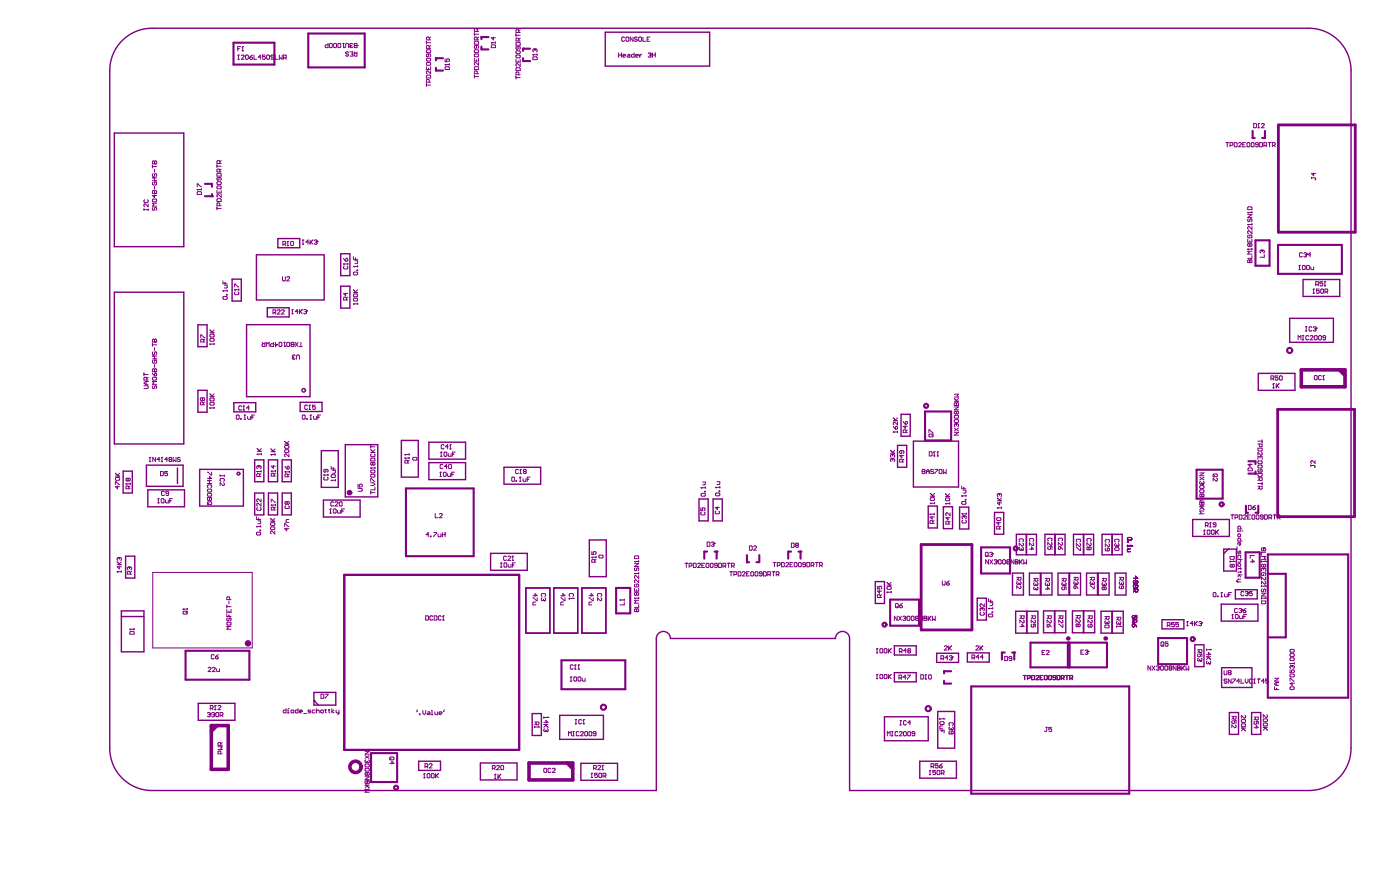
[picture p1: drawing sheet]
<svg xmlns="http://www.w3.org/2000/svg" width="331mm" height="207mm" viewBox="0 0 331 207" stroke-linecap="round" stroke-linejoin="round" font-family="sans-serif">
<path d="M28.4 10a10 10 0 0 1 7.5-3.3h273.1a10 10 0 0 1 10 9.9v159.9a10 10 0 0 1-10 9.9h-108.4v-35.8a1.66 1.66 0 0 0-1.7-1.7 1.66 1.66 0 0 0-1.6 1.7h-39a1.66 1.66 0 0 0-1.7-1.7 1.66 1.66 0 0 0-1.6 1.7v35.8h-119.1a10 10 0 0 1-10-9.9v-159.9a9.9 9.9 0 0 1 2.5-6.6zM46.7 76.6h2.2v5.2h-2.2zM46.7 97.2h2.2M46.7 92.1h2.2M29.1 111.1h2.1v5.2h-2.1zM41.9 110.4v3.6M29.7 131.2h2.1v5.1h-2.1zM46.8 165.9v4" fill="none" stroke="#800080" stroke-width=".33"/>
<path d="M51.2 171.1l-1.3 1.4" fill="none" stroke="#800080" stroke-width=".85"/>
<path d="M48.4 46.3h1.7" fill="none" stroke="#800080" stroke-width=".5"/>
<circle cx="50.1" cy="46.3" r=".25" fill="#800080"/>
<path d="M48.4 43.4h1.7v.6M50.1 45.8v.5" fill="none" stroke="#800080" stroke-width=".5"/>
<g fill="none" stroke="#800080" stroke-width=".33">
<path d="M65.6 56.3v2.1M70.8 56.3v2.1M54.8 71h2.2M54.8 65.8h2.2M63.1 72.6v2.1M68.3 72.6v2.1M60.1 116.3h2.2M60.1 113.6h2.2M60.1 108.5h2.2M63.4 116.3h2.1M63.4 113.6h2.1M63.4 108.5h2.1"/>
<path d="M66.6 116.3h2.2M66.6 113.6h2.2M66.6 108.5h2.2M60.1 121.4h2.2M63.4 121.4h2.1M66.6 121.4h2.2M55.5 165.9v4M74.1 165.2l1.1 1.1"/>
</g>
<circle cx="74.1" cy="165.2" r=".17" fill="#800080"/>
<g fill="none" stroke="#800080" stroke-width=".33">
<path d="M80.4 59.8h2.2M80.4 72.7h2.2M80.4 65h2.2M80.4 67.5h2.2M76.4 117.9v4M85 117.9v4M94.8 112.5h4M94.8 103.9h4M101.3 104.3v4M74.1 166.3h5.2M74.1 163.3h5.2M98.8 179.5v2.2"/>
<path d="M104 179.5v2.2"/>
</g>
<path d="M102.9 13.7v.5M102.9 16v.6h1.7" fill="none" stroke="#800080" stroke-width=".5"/>
<circle cx="102.9" cy="13.7" r=".25" fill="#800080"/>
<path d="M102.9 13.7h1.7M113.7 8.7h1.6" fill="none" stroke="#800080" stroke-width=".5"/>
<path d="M109.9 104.3v4M119 110.2v4M115.8 130.5v4" fill="none" stroke="#800080" stroke-width=".33"/>
<circle cx="113.7" cy="8.7" r=".25" fill="#800080"/>
<path d="M113.7 8.7v.5M113.7 11v.7h1.6M123.5 11.5v.5M123.5 13.7v.7h1.7" fill="none" stroke="#800080" stroke-width=".5"/>
<path d="M124.5 130.5v4M122.1 180v4" fill="none" stroke="#800080" stroke-width=".33"/>
<circle cx="123.5" cy="11.5" r=".25" fill="#800080"/>
<path d="M123.5 11.5h1.7M176.4 132.6h.5M179.3 130.9v1.7h-.7" fill="none" stroke="#800080" stroke-width=".5"/>
<path d="M127.7 110.2v4M165 117.7h2.2v5.2h-2.2zM168.4 117.7h2.1v5.2h-2.1z" fill="none" stroke="#800080" stroke-width=".33"/>
<circle cx="176.4" cy="132.6" r=".25" fill="#800080"/>
<path d="M176.4 130.9v1.7M224.6 158.3h-1.7v.5M239.5 153.9v1.7M222.9 160.6v.6h1.7" fill="none" stroke="#800080" stroke-width=".5"/>
<g fill="none" stroke="#800080" stroke-width=".33">
<path d="M211.9 110.2h2.2M211.9 105h2.2M219.2 119.4h2.1M222.7 119.5h2.2M206.7 137.2v5.1M208.8 137.2v5.1M219.2 124.5h2.1M222.7 124.7h2.2M211.2 152.3v2.2M211.2 158.6v2.2M216.3 152.3v2.2M216.3 158.6v2.2"/>
<path d="M221.2 154.1v2.1M226.3 154.1v2.1M230.7 146.2h2.2M230.7 141.1h2.2M233.6 154v2.2M217.2 179.5v4M225.8 179.5v4"/>
</g>
<circle cx="239.5" cy="153.9" r=".25" fill="#800080"/>
<path d="M237.2 153.9h-.6v1.7M239 153.9h.5" fill="none" stroke="#800080" stroke-width=".5"/>
<g fill="none" stroke="#800080" stroke-width=".33">
<path d="M239.1 135.2h2.5M242.4 130.8h2.3M242.4 126h2.3M243.1 135.2h2.5M245.8 135.2h2.6M249.1 130.8h2.4M249.1 126h2.4M249.8 135.2h2.6M252.5 135.2h2.6M255.9 130.8h2.3M255.9 126h2.3M256.5 135.2h2.6"/>
<path d="M259.3 135.2h2.6M262.6 130.8h2.4M262.6 126h2.4M263.3 135.2h2.6M291.7 139.1v2.2M239.1 140.3h2.5M239.8 144.2v5.1M242.4 144.2v5.1M242.5 144.2h2.6v5.1h-2.6zM243.1 140.3h2.5M245.8 140.3h2.6M246.4 144.1v5.1"/>
<path d="M249 144.1v5.1M249.1 144.1h2.5v5.1h-2.5zM249.8 140.3h2.6M252.5 140.3h2.6M253.2 144.1v5.1M255.8 144.1v5.1M255.9 144.1h2.6v5.1h-2.6zM256.5 140.3h2.6M259.3 140.3h2.6M260 144.2v5.1M262.5 144.2v5.1M262.6 144.2h2.6v5.1h-2.6z"/>
<path d="M263.3 140.3h2.6M274.4 146.2v2.1M279.5 146.2v2.1M288.4 157.5v4.6M295.6 157.5v4.6M290.3 173.2h2.1M290.3 168.1h2.1"/>
</g>
<circle cx="290" cy="129.5" r=".17" fill="#800080"/>
<path d="M294.2 120.9h.5" fill="none" stroke="#800080" stroke-width=".5"/>
<circle cx="294.2" cy="120.9" r=".25" fill="#800080"/>
<path d="M295.8 30.9v1.6M294.2 119.3v1.6" fill="none" stroke="#800080" stroke-width=".5"/>
<circle cx="295.8" cy="32.5" r=".25" fill="#800080"/>
<path d="M296.8 139.1v2.2" fill="none" stroke="#800080" stroke-width=".33"/>
<path d="M297.1 119.3v1.6h-.7" fill="none" stroke="#800080" stroke-width=".5"/>
<circle cx="296.4" cy="111.7" r=".25" fill="#800080"/>
<g fill="none" stroke="#800080" stroke-width=".5">
<path d="M298.7 30.9v1.6h-.7M296.4 56.7h3.4M296.4 62.7h3.4M296.4 108.8v.7M296.4 111.2v.5M145.5 138.7v6M148.8 138.7v6M167 130.1h-.7v1.7M168.7 130.1h.5M43.8 153.5v6.8M58.9 153.5v6.8M132.6 155.7v6.9"/>
<path d="M147.6 155.7v6.9M87.6 177.6v6.9M93.8 177.6v6.9"/>
</g>
<g fill="none" stroke="#800080" stroke-width=".33">
<path d="M80.4 59.8v5.2M82.6 59.8v5.2M80.4 67.5v5.2M82.6 67.5v5.2M55.2 95v2.1M60.4 95v2.1M70.9 94.9v2.2M76 94.9v2.2M34.6 109.7v5M34.9 115.5v4M43.2 109.7v5M43.6 115.5v4"/>
<path d="M47.1 110.7v8.7M57.5 110.7v8.7M60.1 108.5v5.1M62.3 108.5v5.1M63.4 108.5v5.1M65.5 108.5v5.1M66.6 108.5v5.1M68.8 108.5v5.1M75.9 106.3v8.6M79.9 106.3v8.6M81.5 104.9v12.3M89.2 104.9v12.3"/>
<path d="M94.8 103.9v8.6M98.8 103.9v8.6M101.3 109.1v4M109.9 109.1v4M139.1 127.4v8.6M143.1 127.4v8.6M74.1 163.3v3M79.3 163.3v3M125.7 168.3v5.2M127.8 168.3v5.2M137.1 180v4M145.8 180v4"/>
</g>
<path d="M124.9 180v4M135.2 180v4" fill="none" stroke="#800080" stroke-width=".85"/>
<circle cx="169.2" cy="130.1" r=".25" fill="#800080"/>
<path d="M169.2 130.1v1.7M186.8 130.1h-.7v1.7M189 130.1v1.7" fill="none" stroke="#800080" stroke-width=".5"/>
<circle cx="189" cy="130.1" r=".25" fill="#800080"/>
<g fill="none" stroke="#800080" stroke-width=".5">
<path d="M55.1 10.1h9.7v5.1h-9.7zM72.8 7.9h13.3v8h-13.3zM295.8 32.5h.5M296.4 56.7v6M299.8 56.7v6M301.8 57.8h15v6.8h-15zM218.4 97.1h6.2v6.8h-6.2zM95.9 115.2h15.9v16h-15.9zM282.5 110.8h6.2v6.8h-6.2zM294.8 111.7h1.6M294.8 108.8h1.6M81.3 135.6h41.3v41.3h-41.3z"/>
<path d="M145.5 138.7h3.3M188.5 130.1h.5M231.6 129.1h6.9v6.2h-6.9zM294.1 130.3h3.3v6h-3.3zM299.3 130.8h19v33.8h-19zM299.3 135.3h4.3v15h-4.3M43.8 153.5h15.1M132.6 155.7h15M145.5 144.7h3.3M210.2 141.4h6.8v6.2h-6.8zM243.3 151.6h18.1v5.8h-18.1zM252.1 151.6v5.8"/>
<path d="M252.5 151.6v5.8M273.4 150.5h6.9v6.2h-6.9zM43.8 160.3h15.1M87.6 177.6h6.2M132.6 162.6h15M229.3 161.9h37.3v25.3h-37.3zM87.6 184.5h6.2"/>
<circle cx="218.7" cy="95.7" r=".47"/>
<circle cx="304.5" cy="82.7" r=".6"/>
<circle cx="288.4" cy="118.9" r=".47"/>
<circle cx="239.8" cy="129.3" r=".47"/>
<circle cx="208.8" cy="147.3" r=".47"/>
<circle cx="281.6" cy="150.7" r=".47"/>
<circle cx="142.5" cy="166.8" r=".6"/>
<circle cx="219.2" cy="167.1" r=".6"/>
<circle cx="93.5" cy="185.8" r=".47"/>
</g>
<g fill="none" stroke="#800080" stroke-width=".33">
<path d="M142.9 7.6h24.7v8h-24.7zM27 31.4h16.4v26.8h-16.4zM65.6 58.4h5.2M65.6 56.3h5.2M27 68.9h16.4v35.8h-16.4zM54.8 65.8v5.2M57 65.8v5.2M58.2 76.6h15v17h-15zM60.5 60.1h16v10.7h-16zM63.1 74.7h5.2M63.1 72.6h5.2M304.5 75.1h10.3v5.6h-10.3z"/>
<path d="M307.7 65.9h8.6v4h-8.6zM46.7 92.1v5.1M48.9 92.1v5.1M55.2 97.1h5.2M55.2 95h5.2M70.9 97.1h5.1M70.9 94.9h5.1M212.7 97.7h2.2v5.2h-2.2zM297.1 88.1h8.7v4h-8.7zM34.6 114.7h8.6M34.6 109.7h8.6M34.9 119.5h8.7"/>
<path d="M34.9 115.5h8.7M47.1 119.4h10.4M47.1 110.7h10.4M60.1 116.3v5.1M62.3 116.3v5.1M63.4 116.3v5.1M65.5 116.3v5.1M66.6 116.3v5.1M68.8 116.3v5.1M75.9 114.9h4M75.9 106.3h4M76.4 117.9h8.6"/>
<path d="M81.5 117.2h7.7M81.5 104.9h7.7M101.3 113.1h8.6M101.3 109.1h8.6M101.3 104.3h8.6M101.3 108.3h8.6M119 110.2h8.7M119 114.2h8.7M211.9 105v5.2M214.1 105v5.2M215.7 104h10.6v10.9h-10.6zM219.2 119.4v5.1"/>
<path d="M221.3 119.4v5.1M222.7 119.5v5.2M224.9 119.5v5.2M226.6 119.6h2.1v5.2h-2.1zM76.4 121.9h8.6M115.8 130.5h8.7M115.8 134.5h8.7M124.2 138.7h5.6v10.6h-5.6zM130.7 138.7h5.7v10.6h-5.7zM137.4 138.7h5.7v10.6h-5.7zM139.1 136h4M139.1 127.4h4"/>
<path d="M206.7 137.2h2.1M234.8 120.9h2.2v5.1h-2.2zM239.1 135.2v5.1M240 126h2.3v4.8h-2.3zM241.6 135.2v5.1M242.4 126v4.8M243.1 135.2v5.1M244.7 126v4.8M245.6 135.2v5.1M245.8 135.2v5.1M246.7 126h2.4v4.8h-2.4zM248.4 135.2v5.1"/>
<path d="M249.1 126v4.8M249.8 135.2v5.1M251.5 126v4.8M252.4 135.2v5.1M252.5 135.2v5.1M253.5 126h2.3v4.8h-2.3zM255.1 135.2v5.1M255.9 126v4.8M256.5 135.2v5.1M258.2 126v4.8M259.1 135.2v5.1M259.3 135.2v5.1"/>
<path d="M260.2 126h2.3v4.8h-2.3zM261.9 135.2v5.1M262.6 126v4.8M263.3 135.2v5.1M265 126v4.8M265.9 135.2v5.1M281.6 122.5h8.7v4h-8.7zM288.9 129.5h3v5.2h-3zM290 129.5l-1.1 1.1M291.7 139.1h5.1M28.7 144.1h5.3v9.6h-5.3zM28.7 145.4h5.3"/>
<path d="M206.7 142.3h2.1M211.2 158.6h5.1M211.2 152.3h5.1M211.2 154.5h5.1M221.2 154.1h5.1M221.2 156.2h5.1M230.7 141.1v5.1M232.9 141.1v5.1M233.6 154h-5.2v2.2h5.2M239.8 149.3h2.6M239.8 144.2h2.6M246.4 144.1h2.6"/>
<path d="M246.4 149.2h2.6M253.2 144.1h2.6M253.2 149.2h2.6M260 149.3h2.5M260 144.2h2.5M274.4 148.3h5.1M274.4 146.2h5.1M282.1 152.1h2.2v5.1h-2.2zM288.3 142.5h8.7v4h-8.7zM288.4 157.5h7.2M291.7 141.3h5.1M46.8 165.9h8.7"/>
<path d="M46.8 169.9h8.7M98.8 179.5h5.2M122.1 180h-8.7v4h8.7M125.7 173.5h2.1M125.7 168.3h2.1M132.2 168.7h10.3v5.7h-10.3zM208.8 169.1h10.4v5.6h-10.4zM211.2 160.8h5.1M217.2 179.5h8.6M221.4 167.8h4v8.7h-4zM288.4 162.1h7.2M290.3 168.1v5.1"/>
<path d="M292.4 168.1v5.1M295.5 168.1h2.2v5.1h-2.2zM98.8 181.7h5.2M137.1 180h8.7M137.1 184h8.7M217.2 183.5h8.6"/>
<circle cx="71.7" cy="92.1" r=".41"/>
<circle cx="56.3" cy="111.7" r=".33"/>
</g>
<g fill="none" stroke="#800080" stroke-width=".85">
<path d="M307.3 87.2h10.3v4h-10.3zM316.2 87.2l1.4 1.4M49.9 171.1h4v10.4h-4zM124.9 180h10.3M133.9 180l1.3 1.3M124.9 184h10.3"/>
<circle cx="83.9" cy="180.9" r="1.33"/>
</g>
<g fill="none" stroke="#800080" stroke-width=".24">
<path d="M56.1 11.5h.4M56.1 14h.4M56.3 13h.1M56.3 13v1M56.3 13l-.2 .2M56.8 11h-.7v1M57 13.2l.1-.2 .5 .2-.6 .8h.6M57.1 12h.4M57.3 11h.1M57.3 11v1M57.3 11l-.2 .2M58.1 13l.5 .2v.6l-.1 .2-.5-.2v-.6z"/>
<path d="M59 13.5h.5l.1 .3-.5 .2zM59.6 13l-.6 .5M60 13v1h.6M61.6 13.5h-.6l.5-.5v1M62.6 13h-.6v.5l.3-.2 .3 .2-.1 .5-.5-.2M63 13.2l.1-.2 .5 .2v.6l-.1 .2-.5-.2zM64.6 13.2l-.1-.2-.5 .2 .1 .3 .5 .2-.1 .3-.5-.2M65 13v1h.6M66 13v1l.3-.3 .3 .3v-1M67 13.7h.5l.1-.2-.1-.5h-.5v1M67.3 13.7l.3 .3M77.5 10.2v1h-.5l-.2-.5 .2-.1h.5"/>
<path d="M77.8 10.4l.2-.2 .5 .2v.7l-.2 .1-.5-.1zM78.8 10.4l.2-.2 .4 .2v.7l-.1 .1-.5-.1zM79.8 10.4l.1-.2 .5 .2v.7l-.1 .1-.5-.1zM80.9 10.2h.4M81.1 11.2h.1M81.1 10.2v1M81.3 11.1l-.2 .1M81.6 11.2v-.8l.2-.2 .5 .2v.8M82.3 12.4l-.2-.2-.5 .2 .2 .3 .5 .2-.2 .3-.5-.1M82.6 10.9h.1M82.6 12.2h.7v1h-.7M82.6 10.9l.2 .3 .5-.1"/>
<path d="M82.8 10.7h.1M82.8 10.7l-.2 .2M82.9 12.7h.4M83.3 10.4l-.5-.2-.2 .2 .2 .3M83.6 10.4l.2-.2h.5v1h-.5l-.2-.1 .2-.4zM83.6 12.2l.3 .4M83.8 10.7h.5M84.3 10.7h.1M84.3 12.2v1h-.5l-.2-.1 .2-.5h.5M100.7 10.1h1M100.7 15.7v.7h1v-.7M100.7 9.7v.7"/>
<path d="M100.7 11.9l.1-.2h.7l.2 .2v.5h-1zM100.7 13.9l.1-.2h.7l.2 .5-.2 .2h-.7zM100.7 14.9l.1-.2h.7l.2 .5-.2 .2h-.7zM100.7 17.9l.1-.2h.7l.2 .2v.5h-1zM100.7 19.7v.7M101.2 12.7v.5l-.2 .2-.3-.2 .1-.5h.7l.2 .2-.2 .5M101.2 16.1v.3M101.3 11.4v-.5l-.1-.2-.5 .2v.5h1M101.3 19.4v-.5l-.1-.2-.5 .2v.5h1M101.3 9.4v-.5l-.1-.2-.5 .2v.5h1M101.7 16.7v.7l-.7-.7-.3 .2 .1 .5M101.7 10.7l-.4 .4"/>
<path d="M101.7 8.7l-.4 .4M105.1 15.2h.1M105.1 13.9v.7h.5l-.2-.5 .5-.2 .2 .2-.2 .5M105.1 15.2h1M105.1 15.2l.2 .2M105.3 15.7h.6l.2 .2v.5h-1v-.5zM106.1 15.1v.3M112 12.9l.2-.2h.6l.2 .5-.2 .2h-.6zM112 9.9l.2-.2h.6l.2 .2v.5h-1zM112 11.9l.2-.2h.6l.2 .5-.2 .2h-.6zM112 15.9l.2-.2h.6l.2 .2v.5h-1zM112 13.7v.7h1v-.7"/>
<path d="M112 7.7v.7M112 17.7v.7M112 18.1h1M112 8.1h1M112.5 10.7v.5l-.2 .2-.3-.2 .2-.5h.6l.2 .2-.2 .5M112.5 14.1v.3M112.7 9.4v-.5l-.2-.2-.5 .2v.5h1M112.7 7.4v-.5l-.2-.2-.5 .2v.5h1M112.7 17.4v-.5l-.2-.2-.5 .2v.5h1M113 14.7v.7l-.8-.7-.2 .2 .2 .5M113 8.7l-.3 .4M113 6.7l-.3 .4"/>
<path d="M116 10.1h.1M116 10.7l.2-.1h.6l.2 .1v.5h-1zM116 10.1h1M116 10.1l.2 .1M116.5 8.7v.7l-.5-.5h1M117 9.9v.3M121.8 12.2l.2-.2h.7l.1 .5-.1 .2h-.7zM121.8 8v.7M121.8 10.2l.2-.2h.7l.1 .2v.5h-1zM121.8 13.2l.2-.2h.7l.1 .5-.1 .2h-.7zM121.8 14v.7h1v-.7M121.8 16.1l.2-.1h.7l.1 .1v.5h-1z"/>
<path d="M121.8 18v.6M121.8 18.3h1M121.8 8.3h1M122.3 11v.5l-.1 .2-.4-.2 .2-.5h.7l.1 .2-.1 .5M122.3 14.3v.4M122.5 7.7v-.5l-.2-.2-.5 .2v.5h1M122.5 9.7v-.5l-.5-.2-.2 .2v.5h1M122.5 17.6v-.5l-.2-.1-.5 .1v.5h1M122.8 15v.6l-.6-.6-.4 .1 .2 .5M122.8 9l-.3 .3M122.8 7l-.3 .3M125.8 12.9h.1"/>
<path d="M125.8 13.6l.2-.2h.7l.1 .2v.5h-1zM125.8 12.9h1M125.8 12.9l.2 .2M126.2 11.6h.1M126.2 11.6l.1 .1M126.2 11.6l-.4 .1 .2 .5M126.3 11.7v.2M126.3 11.7l.2-.1 .3 .1-.1 .5M126.8 12.7v.4M146.1 13h.6M146.1 12.5v1M146.7 12.5v1"/>
<path d="M147.1 13.2h.6l-.1-.4-.5 .2 .1 .5h.4M147.5 8.9l-.2-.2-.5 .2v.7l.2 .1 .5-.1M147.8 8.9l.2-.2 .5 .2v.7l-.2 .1-.5-.1zM148.2 12.8l.5 .2v.5h-.5l-.1-.2 .1-.1h.5M149.5 8.7v1l-.7-1v1M149.7 12.5v1h-.5l-.1-.5 .1-.2h.5M150.1 13.2h.6l-.1-.4-.5 .2v.3l.5 .2M150.5 8.9l-.2-.2-.5 .2 .2 .3 .5 .2-.2 .3-.5-.1M150.8 8.9l.2-.2 .5 .2v.7l-.2 .1-.5-.1zM151.1 12.8v.7M151.5 12.8l-.4 .4M151.8 8.7v1h.7"/>
<path d="M152.8 9.2h.3M153 12.7l.5-.2 .2 .3M153.4 13h.1M153.5 8.7h-.7v1h.7M153.5 13l.2 .2-.2 .3-.5-.2M153.7 12.8h.1M153.7 12.8l-.2 .2M154 13h.7M154 12.5v1M154.7 12.5v1M36 39v.6M36 39.3h1"/>
<path d="M36.2 38l.3 .1 .3-.1 .2 .1v.5h-1v-.5zM36.5 38.6h.1M36.5 38.1v.5M36.5 40v.6M51.2 38.9v.6M51.2 39.2h1M51.9 38.5v-.5l-.2-.1-.5 .1v.5h1M52.2 39.9l-.3 .3M52.2 37.9l-.3 .3M100.7 20.1h1M289.4 33.6h.7M289.8 33.6v1"/>
<path d="M290.4 34.3h.5l.2-.5-.2-.2h-.5v1M291.4 33.6h.5l.2 .2v.7l-.2 .1h-.5zM292.4 33.8l.2-.2 .5 .2-.7 .8h.7M293.4 34.1h.4M294.1 33.6h-.7v1h.7M294.4 33.8l.2-.2 .5 .2v.7l-.2 .1-.5-.1zM295.4 33.8l.2-.2 .5 .2v.7l-.2 .1-.5-.1zM296 29.1h.5l.2 .2v.7l-.2 .1h-.5zM297 30.1h.3M297.1 34.1h-.5l-.2-.1 .2-.4 .5 .2v.7l-.2 .1-.5-.1M297.2 29.1h.1M297.2 29.1v1"/>
<path d="M297.2 29.1l-.2 .2M297.4 33.6h.5l.2 .2v.7l-.2 .1h-.5zM297.8 29.3l.2-.2 .5 .2-.7 .8h.7M298.4 34.3h.5l.2-.5-.2-.2h-.5v1M298.8 34.3l.3 .3M299.4 33.6h.7M299.8 33.6v1M300.4 34.3h.5l.2-.5-.2-.2h-.5v1M300.8 34.3l.3 .3M34 49.3v.3M34 49.4h1M34.2 47.1l-.2 .2 .2 .5h.6l.2-.2-.2-.5"/>
<path d="M35 48.1v.7l-.8-.7-.2 .2 .2 .5M35 49.3v.3M36 42.6h1M36 42h1M36.2 48.9l-.2 .2 .2 .5 .3-.2 .2-.5 .3 .2-.2 .5M36.2 41l-.2 .1 .2 .5 .3-.1 .2-.5 .3 .1-.2 .5M36.2 43l-.2 .1 .2 .5h.6l.2-.1-.2-.5h-.3v.3M36.2 44.9l.3 .2 .3-.2 .2 .2v.5h-1v-.5zM36.2 46.9h.6l.2 .5-.2 .2h-.6l-.2-.2zM36.5 45.6h.1M36.5 42v.6M36.5 44v.6"/>
<path d="M36.5 45.1v.5M36.5 45.9v.7l-.5-.5h1M37 47.9h-1l.3 .4-.3 .3h1M46.6 44.7h.1M46.6 44v-.6l1 .6M46.6 44.7h1M46.6 44.7l.1 .2M46.7 45.2h.7l.2 .2v.5h-1v-.5zM47.6 44.5v.4M51.2 44.9v.6h1v-.6M51.2 48.9v.6M51.2 49.2h1"/>
<path d="M51.4 40.9h.7l.1 .1v.5h-1v-.5zM51.4 42.9h.7l.1 .5-.1 .1h-.7l-.2-.1zM51.4 43.9h.7l.1 .5-.1 .1h-.7l-.2-.1zM51.4 46.9h.7l.1 .1v.5h-1v-.5zM51.7 41.9v.5l-.1 .1-.4-.1 .2-.5h.7l.1 .1-.1 .5M51.7 45.2v.3M51.9 40.5v-.5l-.5-.1-.2 .1v.5h1M51.9 48.5v-.5l-.5-.1-.2 .1v.5h1M52.2 45.9v.6l-.6-.6-.4 .1 .2 .5M66.8 57.6h.5l.2-.5-.2-.2h-.5v1M67.1 57.6l.4 .3M67.8 57.9h.3"/>
<path d="M68 56.9h.1M68 56.9v1M68 56.9l-.2 .2M68.6 57.1l.2-.2 .5 .2v.7l-.2 .1-.5-.1zM71.4 57.6h.3M71.5 56.6h.1M71.5 56.6v1M71.5 56.6l-.1 .2M72.9 57.1h-.7l.5-.5v1M73.2 56.6v1M73.4 57.1l.5 .5M73.9 56.6l-.7 .7"/>
<path d="M74.2 56.8l.5-.2 .2 .3M74.5 57.1h.2M74.7 57.1l.2 .2-.2 .3-.5-.2M74.9 56.9h.1M74.9 56.9l-.2 .2M294.6 58.8h.1M294.6 52.9h.1M294.6 50.1h.1M294.6 48.9l.2-.1h.6l.2 .1v.5h-1zM294.6 56.4v.7h1v-.7M294.6 58.8h1M294.6 58.8l.2 .1"/>
<path d="M294.6 52.9h1M294.6 52.9l.2 .2M294.6 50.6h1l-1 .7h1M294.6 50.1h1M294.6 50.1l.2 .2M294.8 51.6l-.2 .5 .3 .2 .2-.5 .3-.2 .2 .2-.2 .5M294.8 55.4l-.2 .2 .2 .5h.6l.2-.2-.2-.5h-.3v.4M295.1 57.6l.2-.2 .3 .2-.2 .5-.3-.2M295.1 56.8v.3M295.1 57.6v.3M295.1 57.6l-.2-.2-.3 .2 .2 .5 .3-.2M295.6 49.9v.4"/>
<path d="M295.6 52.8v.3M295.6 53.4v.7l-.7-.7-.3 .2 .2 .5M295.6 54.4v.7l-.7-.7-.3 .2 .2 .5M295.6 58.6v.3M295.6 59.3h-1l.3 .3-.3 .3h1M297.8 59h.1M297.8 59l-.3 .2 .2 .5M297.8 59l.2 .2M298 59.2l.2-.2 .3 .2-.2 .5M298 59.2v.1M307.5 59.8l-.2-.2-.5 .2v.6l.2 .2 .5-.2M307.8 59.8l.5-.2 .2 .3"/>
<path d="M308.5 59.9h.1M308.5 59.9l-.2 .2M309.7 42h.8l.2 .1-.2 .4M309.7 41.8v.3M310.2 40.8v.7l-.5-.5h1M36.2 80l.3 .2 .3-.2 .2 .2v.5h-1v-.5zM47.4 79.7v-.7l1 .7M48.4 80l-.3 .3M49.6 79l.1-.2h.7l.2 .5-.2 .2h-.7zM49.6 80l.1-.2h.7l.2 .5-.2 .2h-.7zM49.6 78.5h1M49.6 77.8l.6 .7"/>
<path d="M50.6 77.8l-.5 .5M52.6 68.6h.1M52.6 70.1l.2-.2h.7l.1 .5-.1 .2h-.7zM52.6 66.3v.6h1M52.6 68.6h1M52.6 68.6l.2 .2M53 67.3h.6v.5l-.1 .1h-.5M53.1 66.6v.3M53.5 69.4l.1 .2zM53.6 68.4v.4M55.4 68.3h.1M55.4 67.7v-.7l1 .7"/>
<path d="M55.4 68.3h1M55.4 68.3l.2 .2M55.6 68.8l-.2 .2 .2 .5h.6l.2-.2-.2-.5M56.4 68.2v.3M64.5 73.7h.5l.1-.1-.1-.5h-.5v1M64.8 73.7l.3 .4M65.5 73.2l.1-.1 .5 .1-.6 .9h.6M66.5 73.2l.1-.1 .5 .1-.6 .9h.6M66.7 65.3v.8l.2 .2 .5-.2v-.8M67.7 65.4l.2-.1 .5 .1-.7 .9h.7M68.9 74h.3M69 73h.1"/>
<path d="M69 73l-.1 .2M69 73v1M70.4 73.5h-.7l.5-.5v1M70.7 73v1M70.9 73.5l.5 .5M71.4 73l-.7 .7M71.7 73.2l.5-.2 .2 .3M72 73.5h.2M72.2 73.5l.2 .2-.2 .3-.5-.2M72.4 73.3h.1M72.4 73.3l-.2 .2M81.1 62.3h.1"/>
<path d="M81.1 62.3h1M81.1 62.3l.2 .1M81.1 60.9l.5 .7M81.3 62.8l-.2 .1 .2 .5h.6l.2-.1-.2-.5M81.6 69.1v.7l-.5-.5h1M81.8 60.9l.3 .2-.2 .5h-.3v-.5zM81.8 70.8v-.5l-.2-.2-.5 .2v.5h1M82.1 70.1l-.3 .3M82.1 62.1v.3M83.4 71.7h.1M83.4 62.8h.1M83.4 69.5l.2-.2h.7l.1 .5-.1 .2h-.7z"/>
<path d="M83.4 64.3l.2-.1h.7l.1 .5-.1 .1h-.7zM83.4 70.5l.2-.2h.7l.1 .5-.1 .2h-.7zM83.4 71.7h1M83.4 71.7l.2 .1M83.4 60.5v.7h1M83.4 69h1M83.4 62.8h1M83.4 62.8l.2 .2M83.8 61.5h.6v.5l-.1 .2h-.5M83.9 60.8v.4M84.3 63.7l.1 .1zM84.4 62.7v.3"/>
<path d="M84.4 71.5v.3M84.4 68.3l-.5 .5-.5-.5 .7 .7M294.6 61.4l.2-.1 .3 .1 .3-.1 .2 .1v.5h-1zM295.1 61.9h.1M295.1 61.4v.5M295.6 60.3v.6h-1M298.5 60v.7h-1M306.7 63.6h.3M306.8 62.6h.1M306.8 62.6v1M306.8 62.6l-.1 .2M307.5 79.2h.3"/>
<path d="M307.7 79.2v1M307.7 62.6l.5 .2v.6l-.2 .2-.5-.2v-.6zM308.2 60.1h.1M308.2 77.1h.4M308.2 78.1h.4M308.3 60.1l.2 .2-.2 .3-.5-.2M308.4 77.1v1M308.5 62.8l.2-.2 .5 .2v.6l-.2 .2-.5-.2zM309 79.3l-.2-.1-.5 .1v.7l.2 .2 .5-.2M309.3 79.3l.2-.1 .5 .1-.7 .9h.7M309.5 62.9v.5l.2 .2h.5v-.7M309.5 60.1h-.7l.5-.5v1"/>
<path d="M309.7 77.2l-.1-.1-.5 .1v.7l.1 .2 .5-.2M310 69.2h.3M310.1 77.2l.5-.1 .1 .3M310.2 68.2h.1M310.2 68.2l-.2 .1M310.2 68.2v1M310.3 79.3l.2-.1 .5 .1v.7l-.2 .2-.5-.2zM310.4 77.6h.2M310.6 77.6l.1 .1-.1 .4-.5-.2M310.7 67.1h.5l.1-.2-.1-.5h-.5v1M310.7 77.4h.1M310.7 77.4l-.1 .2"/>
<path d="M311 67.1l.3 .3M311.3 79.3l.2-.1 .5 .1v.7l-.2 .2-.5-.2zM311.5 68.2h-.7v.5l.4-.2 .3 .2-.2 .5-.5-.2M311.8 68.3l.2-.1 .5 .1v.7l-.2 .2-.5-.2zM312.3 66.4h-.6v.5l.3-.1 .3 .1-.1 .5-.5-.1M312.7 67.4h.3M312.8 66.4h.1M312.8 66.4v1M312.8 68.8h.5l.2-.5-.2-.1h-.5v1M312.8 66.4l-.1 .2M313 79.7h-.5l-.2-.2 .2-.3 .5 .1v.7l-.2 .2-.5-.2M313.2 68.8l.3 .4"/>
<path d="M34 91h.8l.2 .1-.2 .5h-.8M34 88v.6M34 88.3h1M34.5 90v.6M34.7 89.6v-.5l-.2-.1-.5 .1v.5h1M35 90h-.7l-.3 .3 .3 .3h.7M35 89l-.3 .3M36 81v.7M36 89.1l.2-.1h.6l.2 .5-.2 .1h-.6zM36 88l.5 .6M36 84.7h1M36 84h1"/>
<path d="M36 81.3h1M36.2 91l-.2 .1 .2 .5 .3-.1 .2-.5 .3 .1-.2 .5M36.2 83l-.2 .2 .2 .5 .3-.2 .2-.5 .3 .2-.2 .5M36.2 85l-.2 .2 .2 .5h.6l.2-.2-.2-.5h-.3v.3M36.2 87l.3 .1 .3-.1 .2 .1v.5h-1v-.5zM36.5 87.6h.1M36.5 80.7h.1M36.5 80.2v.5M36.5 82v.7M36.5 84v.7M36.5 86v.7M36.5 87.1v.5"/>
<path d="M36.5 88.1l.2-.1 .3 .1-.2 .5h-.3zM37 90h-1l.3 .3-.3 .3h1M47.8 94l-.2-.2-.3 .2 .2 .5 .3-.2M47.8 94l.2-.2 .3 .2-.2 .5-.3-.2M47.8 94v.3M48 95.5v-.5l-.5-.2-.2 .2v.5h1M48.1 80.7v-.5l-.2-.2-.5 .2v.5h1M48.3 94.8l-.3 .3M49.6 81.2h.1M49.6 96.2h.1M49.6 94.1l.1-.2h.7l.2 .5-.2 .2h-.7zM49.6 95.1l.1-.2h.7l.2 .5-.2 .2h-.7z"/>
<path d="M49.6 81.2h1M49.6 81.2l.1 .1M49.6 92.9l.6 .7M49.6 96.2h1M49.6 96.2l.1 .2M49.6 93.6h1M50.6 81v.3M50.6 96.1v.3M50.6 92.9l-.5 .5M56 97.9l.5 .2v.6l-.2 .2-.5-.2v-.6zM56.8 98.7l.2 .2zM57.1 95.9l-.2-.2-.5 .2v.7l.2 .1 .5-.1"/>
<path d="M57.4 96.7h.3M57.5 95.7h.1M57.5 95.7v1M57.5 95.7l-.1 .2M57.6 98.9h.4M57.8 97.9h.1M57.8 97.9v1M57.8 97.9l-.2 .2M58.5 98.2v.5l.1 .2h.5v-.7M58.9 96.2h-.7l.5-.5v1M59.5 98.4h.3M60.1 97.9h-.6v1"/>
<path d="M61.9 80.7l.3 .4M62.5 80.7v1h-.5l-.1-.1 .1-.5h.5M62.9 81.7v-1l.3 .4 .3-.4v1M64.5 80.7v1h-.5l-.1-.1 .1-.5h.5M65 80.7v1l.5-.5h-.6M65.9 80.9l.1-.2 .5 .2v.7l-.1 .1-.5-.1zM67 80.7h.4M67.2 81.7h.1M67.2 80.7v1M67.4 81.6l-.2 .1M67.7 80.9l.2-.2 .5 .2v.7l-.2 .1-.5-.1zM68.9 80.7h.5v1h-.5l-.2-.1 .2-.4-.2-.3z"/>
<path d="M68.9 81.2h.5M69 84.4h.1M69 84.4l.2 .3 .5-.1M69.2 84.2l-.2 .2M69.2 84.2h.2M69.4 81.2h.1M69.7 83.9l-.5-.2-.2 .2 .2 .3M69.7 80.7l.7 1M70 84.7v-.8l.2-.2 .5 .2v.8M70.4 80.7l-.7 1M70.7 81.7h.7M71 80.7v1"/>
<path d="M71.4 98.1l.1-.2 .5 .2v.6l-.1 .2-.5-.2zM72.4 98.7l.1 .2zM72.6 95.7l-.1-.1-.5 .1v.7l.1 .2 .5-.2M73 96.6h.3M73.1 95.6h.1M73.1 95.6v1M73.1 95.6l-.1 .1M73.2 98.9h.3M73.4 97.9h.1M73.4 97.9v1M73.4 97.9l-.2 .2M74 98.2v.5l.2 .2h.5v-.7"/>
<path d="M74.5 95.6h-.7v.5l.3-.2 .4 .2-.2 .5-.5-.2M75 98.4h.4M75.7 97.9h-.7v1M210.9 98.6l.7 .6M210.9 99.2h1M211.9 99.6v.6l-.6-.6-.4 .1 .2 .5M211.9 98.6l-.5 .5M213.2 99.4l.5 .7M213.7 99.6l.4-.2 .1 .5-.5 .2zM225.3 99.1l.2-.1h.7l.1 .5-.1 .1h-.7zM225.3 96h1l-1 .6h1M225.3 94.6h1"/>
<path d="M225.3 94l.7 .6M225.3 93h1l-.3 .3 .3 .3h-1M225.5 95l.3 .1 .4-.1 .1 .1v.5h-1v-.5zM225.5 98h.7l.1 .5-.1 .1h-.7l-.2-.1zM225.7 100h.1M225.7 100l-.4 .1 .2 .5M225.7 100l.1 .1M225.8 95.6h.1M225.8 97.1l.2-.1 .3 .1-.1 .5-.4-.1M225.8 97.1l-.1-.1-.4 .1 .2 .5 .3-.1M225.8 95.1v.5M225.8 97.1v.4"/>
<path d="M226.3 94l-.5 .5M300.1 89.3h.5l.2-.5-.2-.2h-.5v1M300.4 89.3l.4 .3M300.5 91.5h.3M300.7 90.5h.1M300.7 90.5v1M300.7 90.5l-.2 .1M301.3 90.5v1M301.5 91l.5 .5M301.8 88.6h-.7v.5l.3-.1 .4 .1-.2 .5-.5-.1M302 90.5l-.7 .6M302.3 88.6l.5 .2v.7l-.2 .1-.5-.1v-.7z"/>
<path d="M306.5 80.2v-1l.3 .3 .4-.3v1M307.5 80.2h.3M310.3 88.7l.2-.1 .5 .1v.7l-.2 .2-.5-.2zM312 88.7l-.2-.1-.5 .1v.7l.2 .2 .5-.2M312.3 89.6h.4M312.5 88.6h.1M312.5 88.6v1M312.5 88.6l-.2 .1M27.2 111.6l.7 .7M27.2 112.8l.2-.2h.7l.1 .5-.1 .2h-.7zM27.2 114.3v-.7l1 .7M27.2 112.3h1"/>
<path d="M27.7 114.6v.7l-.5-.5h1M28.2 111.6l-.5 .5M29.7 114.1h.1M29.7 114.1l.2 .2M29.7 114.1h1M30.2 113l.2-.2 .3 .2-.1 .5-.4-.2M30.2 113l-.1-.2-.4 .2 .2 .5 .3-.2M30.2 113v.3M30.4 115.3v-.5l-.5-.2-.2 .2v.5h1M30.7 114v.3M30.7 114.6l-.3 .3M35.2 108.9h.4"/>
<path d="M35.4 107.9h.1M35.4 107.9v1M35.4 107.9l-.2 .1M36.7 107.9v1l-.6-1v1M37.2 118.6h.4M37.4 117.6h.1M37.4 117.6v1M37.4 117.6l-.2 .2M37.7 108.4h-.6l.5-.5v1M37.9 111.2h.5l.2 .2v.6l-.2 .2h-.5zM38.1 108.9h.3M38.2 107.9h.1"/>
<path d="M38.2 117.6l.5 .2v.6l-.1 .2-.5-.2v-.6zM38.2 107.9v1M38.2 107.9l-.1 .1M38.8 116l-.2-.1-.5 .1v.7l.2 .2 .5-.2M39.1 117.9v.5l.1 .2h.5v-.7M39.6 108.4h-.7l.5-.5v1M39.6 111.2h-.7v.5l.3-.2 .4 .2-.2 .5-.5-.2M39.8 116.4h-.5l-.2-.2 .2-.3 .5 .1v.7l-.2 .2-.5-.2M40.1 108.4l-.2-.2 .2-.3 .5 .1-.2 .4M40.1 108.4l-.2 .1 .2 .4 .5-.2-.2-.3M40.1 108.4h.3M40.1 118.1h.3"/>
<path d="M40.7 117.6h-.6v1M40.9 107.9v1l.3-.4 .4 .4v-1M42.6 108l-.5-.1-.2 .3 .5 .2 .2 .3-.2 .2-.5-.2M49 118.5l.1-.1h.7l.2 .5-.2 .1h-.7zM49 111.4l.8 .6h.2v-.6M49 113.4h1M49 117.4h1v.5l-.2 .1-.3-.1-.4 .1-.1-.1zM49 112.9h1l-.5-.5v.6M49 114h1M49.1 115l-.1-.1 .1-.5h.7l.2 .1-.2 .5M49.1 115.4h.7l.2 .5-.2 .1h-.7l-.1-.1zM49.1 116.4h.7l.2 .5-.2 .1h-.7l-.1-.1z"/>
<path d="M49.3 118.7l-.3 .3M49.5 117.4h.1M49.5 113.4v.6M49.5 117.4v.5M52 112.2h1M52 112v.4M52.1 113.5l-.1-.1 .1-.5h.7l.2 .1-.2 .5M52.8 113.9l.2 .1-.2 .5-.8-.6v.6M53 112v.4M60.6 111.2h.1M60.6 111.2h1M60.6 111.2l.2 .2"/>
<path d="M60.7 107.1h.1M60.7 107.1l.2 .2M60.7 107.1h1M60.7 106.4h1M60.7 105.8l.7 .6M60.8 119.7l-.2 .2 .2 .5h.7l.1-.2-.1-.5M61 109.9h.1M61 109.9l-.4 .1 .2 .5M61 109.9l.1 .1M61.1 110l.2-.1 .3 .1-.1 .5M61.1 110v.2M61.3 112.4v-.5l-.2-.2-.5 .2v.5h1"/>
<path d="M61.6 117.7v.7l-.8-.7-.2 .2 .2 .5M61.6 118.7v.7l-.6-.7-.4 .2 .2 .5M61.6 111v.4M61.6 111.7l-.3 .3M61.7 106.9v.4M61.7 105.8l-.5 .5M64 107.2h.1M64 107.2h1M64 107.2l.1 .2M64 106.5h1M64 105.9l.6 .6M64 119.1h.1"/>
<path d="M64 111.1h.1M64 118.4v-.6l1 .6M64 119.1l.2 .2M64 119.1h1M64 111.1l.2 .2M64 111.1h1M64.5 109.8v.7l-.5-.5h1M64.7 112.3v-.5l-.2-.2-.5 .2v.5h1M65 107v.4M65 105.9l-.5 .5M65 119.6l-.3 .3M65 111v.3"/>
<path d="M65 118.9v.4M65 111.6l-.3 .4M67.2 105.2l.2-.1h.6l.2 .5-.2 .1h-.6zM67.2 106.2l.2-.1h.6l.2 .5-.2 .1h-.6zM67.2 104.7h1M67.2 104.1l.7 .6M67.3 111.3h.1M67.3 111.3l.2 .2M67.3 111.3h1M67.3 110l.5 .6M67.5 119.3l-.2 .1 .2 .5h.6l.2-.1-.2-.5M67.8 118.4l-.2-.1-.3 .1 .2 .5 .3-.1"/>
<path d="M67.8 110.1l.3-.1 .2 .5-.5 .1zM67.8 118.4l.2-.1 .3 .1-.2 .5-.3-.1M67.8 118.4v.4M68 112.5v-.5l-.5-.2-.2 .2v.5h1M68.2 107.1v.6l-.7-.6-.3 .1 .2 .5M68.2 104.1l-.5 .5M68.3 111.1v.4M68.3 111.8l-.3 .3M76.5 112h.1M76.5 112h.9M76.5 112l.1 .2M76.6 112.5l-.1 .2 .1 .5h.7l.1-.2-.1-.5"/>
<path d="M77 110.7v.5l-.2 .2-.3-.2 .1-.5h.7l.1 .2-.1 .5M77.4 111.9v.3M78.2 113.3h.1M78.2 112.1l.2-.1h.6l.2 .5-.2 .1h-.6zM78.2 113.3h1M78.2 110v.6h1M78.2 113.3l.2 .2M78.5 111h.7v.5l-.2 .1h-.5M78.7 110.3v.3M78.8 118.5l-.2-.1-.5 .1v.7l.2 .2 .5-.2M79.1 118.5l.2-.1 .5 .1-.7 .9h.7M79.2 113.1v.4"/>
<path d="M80.1 118.5l.2-.1 .5 .1v.7l-.2 .2-.5-.2zM84.5 115.2h.9l.1 .2-.1 .5h-.9M84.5 114.2v.7h.5l-.1-.4 .1-.3 .5 .2-.1 .5M87.5 110.4h.1M87.5 106.7h1M87.5 108.2l.2-.2h.7l.1 .2v.5h-1zM87.5 113.5v-.6l1 .6M87.5 110.4l.2 .1M87.5 105v.7M87.5 111l.2-.1h.7l.1 .5-.1 .1h-.7zM87.5 112l.2-.1h.7l.1 .5-.1 .1h-.7zM87.5 115.9v.6"/>
<path d="M87.5 116.2h1M87.5 113.9h.7l.3 .3-.3 .3h-.7M87.5 110.4h1M87.5 105.4h1M87.7 107l-.2 .2 .2 .5h.7l.1-.2-.1-.5M88 109.2l-.1-.2-.4 .2 .2 .5 .3-.2M88 109.2l.2-.2 .3 .2-.1 .5-.4-.2M88 109.2v.3M88.5 114.9v.6h-1M88.5 110.2v.3M88.5 106l-.5 .5-.5-.5 .7 .7M95.6 108h.1"/>
<path d="M95.6 107.2h.1M95.6 107.2h1M95.6 108h1M95.6 108l.2 .2M95.6 107.2l.2 .2M96.3 109.2v-.5l-.5-.2-.2 .2v.5h1M96.6 108.5l-.3 .4M96.6 107v.4M96.6 107.9v.3M97.6 107.9h.7l.1 .5-.1 .1h-.7l-.2-.1zM103.8 112.4h.4M104 111.4h.1"/>
<path d="M104 111.4v1M104 111.4l-.2 .1M104 107.6h.3M104.2 106.6h.1M104.2 106.6v1M104.2 106.6l-.2 .2M104.6 109.7l-.2-.2-.5 .2v.7l.2 .1 .5-.1M104.7 111.5l.1-.1 .5 .1v.7l-.1 .2-.5-.2zM104.8 106.8l.2-.2 .5 .2v.7l-.2 .1-.5-.1zM104.8 105l-.1-.1-.5 .1v.7l.1 .2 .5-.2M105.6 110h-.7l.5-.5v1M105.7 111.7v.5l.1 .2h.5v-.7"/>
<path d="M105.8 107v.5l.2 .1h.5v-.6M105.8 105.4h-.6l.5-.5v1M105.9 109.7l.2-.2 .5 .2v.7l-.2 .1-.5-.1zM106.2 105.9h.3M106.3 104.9h.1M106.3 104.9v1M106.3 104.9l-.1 .1M106.7 111.9h.3M106.8 107.1h.4M107.3 111.4h-.6v1M107.5 106.6h-.7v1M121 112.5l.5 .2v.7l-.2 .1-.5-.1v-.7z"/>
<path d="M121.8 113.4l.2 .1zM122.4 110.9l-.2-.2-.5 .2v.6l.2 .2 .5-.2M122.7 113.5h.3M122.7 111.7h.4M122.8 112.5h.1M122.8 112.5l-.1 .2M122.8 112.5v1M122.9 110.7h.1M122.9 110.7v1M122.9 110.7l-.2 .2M123.5 112.9v.5l.2 .1h.5v-.6M123.7 111.2l-.1-.2 .1-.3 .5 .2-.1 .3"/>
<path d="M123.7 111.2l-.1 .2 .1 .3 .5-.2-.1-.3M123.7 111.2h.4M124.5 113h.3M125.2 112.5h-.7v1M165.5 119.8v.6h.5l-.2-.3 .2-.3 .5 .1-.2 .5M165.5 115h.1M165.5 116.5l.2-.1h.7l.1 .5-.1 .1h-.7zM165.5 115h1M165.5 115l.2 .2M165.9 113.7h.6v.5l-.1 .2h-.5M166.4 115.9l.1 .1zM166.5 114.9v.3"/>
<path d="M169 114.9h.1M169 116.4l.1-.1h.7l.2 .5-.2 .1h-.7zM169 114.9h1M169 114.9l.1 .2M169.3 113.6h.7v.5l-.2 .2h-.5M169.4 119.5v.7l-.5-.5h1M169.8 115.8l.2 .1zM170 114.8v.3M210.3 106.9h.9M210.6 108.2h.1M210.6 107.2h.1M210.6 107.2l-.3 .2 .1 .5"/>
<path d="M210.6 108.2l-.3 .2 .1 .5M210.6 108.2l.2 .2M210.6 107.2l.2 .2M210.8 107.4l.1-.2 .3 .2-.1 .5M210.8 108.4l.1-.2 .3 .2-.1 .5M210.8 107.4v.1M210.8 108.4v.1M210.9 101.9h.1M210.9 101.9h1M210.9 101.9l.2 .1M210.9 100.5l.5 .7M211.2 106.2l-.4 .5-.5-.5 .6 .7"/>
<path d="M211.6 100.5l.3 .2-.2 .5h-.3v-.5zM211.9 101.7v.3M212.9 106.3v.5l-.2 .2-.3-.2 .2-.5h.6l.2 .2-.2 .5M212.9 107.3v.7l-.5-.5h1M213.1 109v-.5l-.2-.2-.5 .2v.5h1M213.4 108.3l-.3 .3M213.7 100.4v.6l-.5-.5h1M213.9 102v-.5l-.2-.1-.5 .1v.5h1M214.2 101.4l-.3 .3M217.7 111.2h.1M217.7 110.7h.5l.2 .2-.2 .3 .2 .3-.2 .2h-.5zM217.7 111.2h.5"/>
<path d="M218.7 111.2h.7M218.7 111.7v-.7l.4-.3 .3 .3v.7M219.3 102v-.6l1 .6M219.3 102.5l.2-.1h.7l.1 .5-.1 .1h-.7zM219.4 106.5h.5l.2 .2v.7l-.2 .1h-.5zM219.7 118.7h.1M219.7 118.7h1M219.7 116.4l.6 .6M219.7 117h1M219.7 118.7l.1 .2M219.8 117.4h.7l.2 .5-.2 .1h-.7l-.1-.1zM220.3 102.4l-.3 .3"/>
<path d="M220.4 110.9l-.2-.2-.5 .2 .2 .3 .5 .2-.2 .3-.5-.2M220.4 107.5h.3M220.6 106.5h.1M220.6 106.5v1M220.6 106.5l-.2 .2M220.7 118.5v.4M220.7 116.4l-.5 .5M220.7 110.7h.7l-.7 1M221.2 107.5h.4M221.4 106.5h.1M221.4 106.5v1M221.4 106.5l-.2 .2"/>
<path d="M221.7 110.9l.2-.2 .5 .2v.6l-.2 .2-.5-.2zM222.7 110.7v1l.4-.3 .3 .3v-1M223.2 118.8h.1M223.2 118.8l.2 .1M223.2 116.4l.7 .7M223.2 117.6l.2-.2h.7l.1 .5-.1 .2h-.7zM223.2 118.8h1M223.2 117.1h1M224.2 118.6v.3M224.2 116.4l-.5 .5M225.3 102h1l-1 .6h1M225.3 101l1 .6"/>
<path d="M225.8 100.1l.2-.1 .3 .1-.1 .5M225.8 100.1v.2M226.3 101l-1 .6M227.1 116.9h.1M227.1 114.6v.7h1M227.1 116.9h1M227.1 116.9l.1 .2M227.2 118.3h.7l.2 .5-.2 .1h-.7l-.1-.1zM227.4 115.6h.7v.5l-.2 .2h-.5M227.6 115v.3M227.9 117.8l.2 .1zM228.1 116.8v.3"/>
<path d="M235.5 119.8h.1M235.5 119.8h1M235.5 118.1h1M235.5 119.8l.1 .1M235.5 117.4l.6 .7M235.8 116.4h.1M235.8 116.4l-.3 .2 .1 .5M235.8 116.4l.2 .2M236 118.4v.7l-.5-.5h1M236 116.6l.1-.2 .4 .2-.2 .5M236 116.6v.2M236.5 117.4l-.5 .5"/>
<path d="M236.5 119.6v.3M283.3 114.7l.1-.2h.7l.2 .5-.2 .2h-.7zM283.3 115.7l.1-.2h.7l.2 .5-.2 .2h-.7zM283.3 118.5h1v.5l-.2 .2-.3-.2-.4 .2-.1-.2zM283.3 111.5h1l-1 .7h1M283.3 112.5l1 .7M283.3 117.5h1l-1 .7h1M283.3 119.5h1M283.4 113.5l-.1 .5 .1 .2 .4-.2M283.6 119.5l.7 .7M283.8 118.5h.1M283.8 113.9v.1"/>
<path d="M283.8 116.7v.3M283.8 118.5v.5M283.8 116.7l-.2-.2-.3 .2 .1 .5 .4-.2M283.8 116.7l.1-.2 .4 .2-.2 .5-.3-.2M283.8 114l.1 .2M283.8 119.7l-.5 .5M283.9 114.2h.1M284.1 113.5l.2 .5-.4 .2M284.3 112.5l-1 .7M286.4 112l.2-.2h.7l.1 .5-.1 .2h-.7zM286.8 112.1l-.4 .4M287.3 112.8l.1 .2-.1 .5-.9-.7v.7"/>
<path d="M294.7 110.5l.1-.1h.7l.2 .1v.5h-1zM294.8 119.2h.5l.1 .2v.6l-.1 .2h-.5zM295.2 109.4v.6l-.5-.5h1M295.8 119.7h.5l.1 .3-.5 .2zM296.4 119.2l-.6 .5M297 105.7h1v.5l-.2 .2h-.6l-.2-.2zM297 104.7h1v.5l-.5 .2-.2-.2v-.5M297 111.7h1v.5l-.2 .2h-.6l-.2-.2zM297 112.7h1v.5l-.5 .2-.2-.2v-.5M297 109.9l.2-.2h.6l.2 .5-.2 .2h-.6zM297 108.4v-.7h1v.7M297 108.9l.2-.2h.6l.2 .5-.2 .2h-.6z"/>
<path d="M297 114.7h1v.5l-.2 .2-.5-.2v-.5M297 114h1M297 104h1M297.2 110.7l-.2 .2 .2 .5h.6l.2-.5-.2-.2-.3 .2v.5M297.3 113l-.3 .4M297.3 115l-.3 .4M297.5 107.7v.3M297.8 106.7l.2 .2-.2 .5-.8-.7v.7M298 103.7v.7M298 113.7v.7M309.5 109.6v.4M309.5 109.8h.8l.2 .2-.2 .3"/>
<path d="M310.5 108.6v.7l-.7-.7-.3 .2 .2 .5M27.7 134.8h.1M27.7 134.8h1M27.7 134.8l.1 .2M27.7 133.2h1M27.7 132.5l.6 .7M28 131.5h.1M28 131.5l-.3 .2 .1 .5M28 131.5l.2 .2M28.2 131.7l.1-.2 .4 .2-.2 .5M28.2 133.5v.7l-.5-.5h1M28.2 131.7v.1"/>
<path d="M28.7 134.7v.3M28.7 132.5l-.5 .5M30.4 133.8h.1M30.4 133.8l-.3 .1 .1 .5M30.4 133.8l.2 .1M30.6 133.9l.1-.1 .4 .1-.2 .5M30.6 133.9v.2M30.7 135.4v-.5l-.5-.1-.1 .1v.5h1M31.1 134.8l-.4 .3M36.1 135h23.4v17.8h-23.4zM60.5 124.2h.1M60.5 125.7l.2-.2h.7l.1 .5-.1 .2h-.7z"/>
<path d="M60.5 121.9v.6h1M60.5 124.2h1M60.5 124.2l.2 .2M60.9 122.9h.6v.5l-.1 .1h-.5M61 122.2v.3M61.4 125l.1 .2zM61.5 124v.4M63.9 123.4l.1-.1h.7l.2 .5-.2 .1h-.7zM63.9 124.4l.1-.1h.7l.2 .5-.2 .1h-.7zM63.9 122.9h1M63.9 122.3l.6 .6M64.7 120.3v-.5l-.2-.2-.5 .2v.5h1"/>
<path d="M64.9 125.3v.6l-.7-.6-.3 .1 .1 .5M64.9 122.3l-.5 .5M67.2 124.2v-.7l1 .7M67.7 124.5v.7l-.5-.5h1M68.2 122.5h-.5l-.2 .2v.5h.7M77.9 121h.3M78 120h.1M78 120l-.1 .2M78 120v1M78.7 120.2l.2-.2 .5 .2v.7l-.2 .1-.5-.1zM79.7 120.4v.5l.2 .1h.5v-.6M80.7 120.5h.3"/>
<path d="M81.4 120h-.7v1M101.3 126.1h-.7l.5-.5v1M101.6 126.4l.2 .2zM102.4 125.6h.7l-.7 1M102.8 121.1v1h.6M103.4 125.9v.5l.2 .2h.5v-.7M103.8 121.3l.1-.2 .5 .2-.6 .8h.6M104.4 126.1h.7M104.4 125.6v1M105.1 125.6v1M118.2 133.8h.3M118.3 132.8h.1"/>
<path d="M118.3 132.8v1M118.3 132.8l-.1 .1M119 132.9l.2-.1 .5 .1v.7l-.2 .2-.5-.2zM119.6 131.3l-.2-.1-.5 .1v.7l.2 .2 .5-.2M119.9 131.3l.2-.1 .5 .1-.7 .9h.7M120 133.1v.5l.2 .2h.5v-.7M120.9 132.2h.3M121 133.3h.3M121.1 131.2h.1M121.1 131.2v1M121.1 131.2l-.2 .1M121.7 132.8h-.7v1"/>
<path d="M139.7 131.4h.1M139.7 130.1v.7h.5l-.1-.4 .1-.3 .5 .2-.1 .5M139.7 131.4l.2 .2M139.7 131.4h1M140.4 132.6v-.5l-.5-.2-.2 .2v.5h1M140.7 131.9l-.3 .4M140.7 131.3v.3M141.4 131.1l.2-.2h.6l.2 .5-.2 .2h-.6zM149.8 135.3h.1M149.8 132.4h.1M149.8 132.4h1M149.8 131.3l.2-.2h.6l.2 .2v.5h-1z"/>
<path d="M149.8 138.8v.6h1v-.6M149.8 135.3h1M149.8 135.3l.2 .1M149.8 132.9h1l-1 .7h1M149.8 132.4l.2 .2M150 137.8l-.2 .1 .2 .5h.6l.2-.1-.2-.5h-.3v.3M150 133.9l-.2 .5 .3 .2 .2-.5 .3-.2 .2 .2-.2 .5M150.3 139.9l.2-.1 .3 .1-.2 .5-.3-.1M150.3 139.1v.3M150.3 139.9v.4M150.3 139.9l-.2-.1-.3 .1 .2 .5 .3-.1M150.8 132.3v.3"/>
<path d="M150.8 135.1v.3M150.8 135.8v.6l-.7-.6-.3 .1 .2 .5M150.8 136.8v.6l-.7-.6-.3 .1 .2 .5M161.7 132.8h.7M162 132.8v1M162.7 133.5h.5l.2-.5-.2-.2h-.5v1M163.7 132.8h.5l.2 .2v.7l-.2 .1h-.5zM164.7 133l.2-.2 .5 .2-.7 .8h.7M165.6 120.8l-.1 .1 .1 .5h.7l.2-.1-.2-.5M165.7 133.3h.3M166.4 132.8h-.7v1h.7M166.7 133l.2-.2 .5 .2v.7l-.2 .1-.5-.1z"/>
<path d="M167 127.9h.5l.1 .1v.7l-.1 .1h-.5zM167.7 133l.2-.2 .5 .2v.7l-.2 .1-.5-.1zM168 128l.5-.1 .1 .3M168.3 128.4h.2M168.5 128.4l.1 .1-.1 .3-.5-.1M168.6 128.2h.1M168.6 128.2l-.1 .2M169 120.5l-.1 .2 .1 .5h.7l.2-.2-.2-.5M169.4 133.3h-.5l-.2-.1 .2-.4 .5 .2v.7l-.2 .1-.5-.1M169.7 132.8h.5l.2 .2v.7l-.2 .1h-.5zM170.7 133.5h.5l.2-.5-.2-.2h-.5v1M171 133.5l.4 .3"/>
<path d="M171.7 132.8h.7M172 132.8v1M172.3 134.8h.7M172.6 134.8v1M172.7 133.5h.5l.2-.5-.2-.2h-.5v1M173 133.5l.4 .3M173.3 135.5h.5l.1-.5-.1-.2h-.5v1M174.3 134.8h.5l.1 .2v.7l-.1 .1h-.5zM175.3 135l.1-.2 .5 .2-.6 .8h.6M176.3 135.3h.3M176.9 134.8h-.6v1h.6M176.9 128.8h.5l.2 .1v.7l-.2 .2h-.5z"/>
<path d="M177.3 135l.1-.2 .5 .2v.7l-.1 .1-.5-.1zM177.9 128.9l.2-.1 .5 .1-.7 .9h.7M178.3 135l.1-.2 .5 .2v.7l-.1 .1-.5-.1zM179.9 135.3h-.5l-.1-.1 .1-.4 .5 .2v.7l-.1 .1-.5-.1M180.3 134.8h.5l.1 .2v.7l-.1 .1h-.5zM181.3 135.5h.5l.1-.5-.1-.2h-.5v1M181.6 135.5l.3 .3M182.3 134.8h.6M182.5 132.7h.7M182.6 134.8v1M182.9 132.7v1M183.3 135.5h.5l.1-.2-.1-.5h-.5v1"/>
<path d="M183.5 133.3h.5l.2-.5-.2-.1h-.5v1M183.6 135.5l.3 .3M184.5 132.7h.5l.2 .1v.7l-.2 .2h-.5zM185.5 132.8l.2-.1 .5 .1-.7 .9h.7M186.5 133.2h.4M186.9 128.1h.5l.1 .2v.6l-.1 .2h-.5zM187.2 132.7h-.7v1h.7M187.5 132.8l.2-.1 .5 .1v.7l-.2 .2-.5-.2zM188 128.6l-.1 .2 .1 .3 .5-.2-.1-.3M188 128.6h.4M188 128.6l-.1-.2 .1-.3 .5 .2-.1 .3M188.5 132.8l.2-.1 .5 .1v.7l-.2 .2-.5-.2z"/>
<path d="M190.2 133.2h-.5l-.2-.2 .2-.3 .5 .1v.7l-.2 .2-.5-.2M190.5 132.7h.5l.2 .1v.7l-.2 .2h-.5zM191.5 133.3h.5l.2-.1-.2-.5h-.5v1M191.8 133.3l.4 .4M192.5 132.7h.7M192.8 132.7v1M193.5 133.3h.5l.2-.5-.2-.1h-.5v1M193.8 133.3l.4 .4M207.2 138.3v.6h.5l-.2-.5 .5-.1 .2 .1-.2 .5M207.7 139.3v.6l-.5-.5h1M209.4 139.7h.1M209.4 139.7l.2 .1"/>
<path d="M209.4 138.5l.2-.2h.7l.1 .5-.1 .2h-.7zM209.4 139.7h1M209.4 138h1M209.4 137.3l.7 .7M210.4 139.5v.3M210.4 137.3l-.5 .5M219.6 121.3h.1M219.6 121.3h1M219.6 121.3l.1 .1M220.1 121.8v.6l-.5-.5h1M220.2 123.4v-.5l-.1-.1-.5 .1v.5h1M220.6 122.8l-.4 .3"/>
<path d="M220.6 121.1v.3M222.5 137v.8l.2 .2 .5-.2v-.8M223.5 137.5h.5l.2 .3-.5 .2zM223.8 121.9v.7l-.5-.5h1M224 123.6v-.5l-.2-.2-.5 .2v.5h1M224.2 137l-.7 .5M224.3 120.9v.7l-.6-.7-.4 .2 .2 .5M224.3 122.9l-.3 .4M227.2 121.2h.1M227.2 121.2h1M227.2 121.2l.1 .2M227.3 122.7l-.1 .2 .1 .5h.7l.2-.2-.2-.5"/>
<path d="M227.5 121.7h.1M227.5 121.7l-.3 .2 .1 .5M227.5 121.7l.2 .2M227.7 121.9l.1-.2 .4 .2-.2 .5M227.7 121.9v.1M228.2 121v.4M232.8 130.3l.5 .1v.7l-.2 .2-.5-.2v-.7zM233 130.9l.3 .4M233.4 132v1l-.7-1v1M233.6 130.4l.5-.1 .2 .3M233.7 132l.7 1M234 130.8h.1"/>
<path d="M234.1 130.8l.2 .1-.2 .4-.5-.2M234.3 130.6h.1M234.3 130.6l-.2 .2M234.4 132l-.7 1M234.7 132.2l.5-.2 .2 .3M235.1 132.5h.1M235.2 132.5l.2 .2-.2 .3-.5-.2M235.3 122.3l.2-.2h.6l.2 .5-.2 .2h-.6zM235.4 132.3h.1M235.4 132.3l-.2 .2M235.7 132.2l.2-.2 .5 .2v.6l-.2 .2-.5-.2zM235.8 123.1v.7l-.5-.5h1"/>
<path d="M236 124.8v-.5l-.5-.2-.2 .2v.5h1M236.3 124.1l-.3 .3M236.7 132.2l.2-.2 .5 .2v.6l-.2 .2-.5-.2zM237.9 132.5l-.2 .2 .2 .3 .5-.2-.2-.3M237.9 132.5l-.2-.2 .2-.3 .5 .2-.2 .3M237.9 132.5h.3M239.4 132v1l-.7-1v1M239.7 132.5h.1M239.7 132h.5l.2 .2-.2 .3 .2 .3-.2 .2h-.5zM239.7 132.5h.5M240.1 136.2h1v.5l-.2 .1-.5-.1v-.5M240.2 137.2l-.1 .5 .1 .1 .4-.1"/>
<path d="M240.4 136.5l-.3 .3M240.6 137.7l.1 .1M240.6 137.5v.2M240.7 132v1M240.7 137.8h.1M240.8 129.1l-.2 .5 .2 .2 .3-.2M240.8 127.8l-.2-.2 .2-.5h.7l.1 .2-.1 .5M240.9 132.5l.5 .5M240.9 137.2l.2 .5-.4 .1M240.9 138.2l.2 .1-.2 .5-.8-.6v.6M241.1 129.6l.2 .2M241.1 129.4v.2"/>
<path d="M241.3 129.8h.1M241.4 132l-.7 .7M241.5 129.1l.1 .5-.3 .2M241.5 128.1l.1 .2-.1 .5-.9-.7v.7M241.7 132v1l.4-.3 .3 .3v-1M243.1 129.5h1l-.5-.5v.7M243.2 127.7l-.1-.2 .1-.5h.7l.2 .2-.2 .5M243.9 128l.2 .2-.2 .5-.8-.7v.7M244.1 136.4h1v.5l-.5 .2-.2-.2v-.5M244.2 137.4l-.1 .5 .1 .2 .4-.2M244.2 138.4l-.1 .5 .1 .2 .4-.2M244.4 136.8l-.3 .3"/>
<path d="M244.6 137.9l.1 .2M244.6 137.8v.1M244.6 138.8v.1M244.6 138.9l.1 .2M244.7 138.1h.1M244.7 139.1h.1M244.9 137.4l.2 .5-.4 .2M244.9 138.4l.2 .5-.4 .2M246.8 136.4h1v.5l-.5 .2-.2-.2v-.5M246.8 138.9h1l-.5-.5v.7M247 137.4l-.2 .5 .2 .2 .3-.2M247.1 136.8l-.3 .3"/>
<path d="M247.3 137.9l.2 .2M247.3 137.8v.1M247.5 138.1h.1M247.6 127.6l-.2-.2 .2-.5h.6l.2 .2-.2 .5M247.6 128.9l-.2 .2 .2 .5 .5-.2-.2-.5h.5v.7M247.6 137.4l.2 .5-.3 .2M248.2 127.9l.2 .2-.2 .5-.8-.7v.7M249.9 129.1l.5-.2v.5l-.2 .2-.3-.2zM250 127.6l-.1-.2 .1-.5h.7l.2 .2-.2 .5M250.4 128.9l.5 .7M250.7 127.9l.2 .2-.2 .5-.8-.7v.7M250.7 136.4h1v.5l-.5 .2-.2-.2v-.5"/>
<path d="M250.9 137.4l-.2 .5 .2 .2 .3-.2M250.9 138.4l-.2 .2 .2 .5 .5-.2-.2-.5h.5v.7M251 136.8l-.3 .3M251.2 137.9l.2 .2M251.2 137.8v.1M251.4 138.1h.1M251.5 137.4l.2 .5-.3 .2M253.5 136.2h1v.5l-.1 .1-.5-.1v-.5M253.5 138.3l.5-.1v.5l-.3 .1zM253.7 137.2l-.2 .5 .2 .1 .3-.1M253.9 136.5l-.4 .3M254 138.2l.5 .6"/>
<path d="M254 137.5v.2M254 137.7l.2 .1M254.1 129.2l.9 .6h.1v-.6M254.2 137.8h.1M254.3 127.9l-.2-.2 .2-.5h.7l.1 .2-.1 .5M254.4 137.2l.1 .5-.3 .1M255 128.2l.1 .1-.1 .5-.9-.6v.6M256.8 127.7l-.2-.2 .2-.5h.7l.1 .2-.1 .5M257.1 129.2l.2-.2 .3 .2-.1 .5-.4-.2M257.1 129.2l-.1-.2-.4 .2 .2 .5 .3-.2M257.1 129.2v.3M257.4 136.2h1v.5l-.2 .1-.5-.1v-.5"/>
<path d="M257.4 138.2l.8 .6h.2v-.6M257.5 128l.1 .2-.1 .5-.9-.7v.7M257.5 137.2l-.1 .5 .1 .1 .4-.1M257.7 136.5l-.3 .3M257.9 137.5v.2M257.9 137.7l.1 .1M258 137.8h.1M258.2 137.2l.2 .5-.4 .1M260.2 136.4h1v.5l-.5 .2-.2-.2v-.5M260.4 137.4l-.2 .5 .2 .2 .3-.2M260.5 136.8l-.3 .3M260.7 138.6l.2-.2 .3 .2-.2 .5-.3-.2"/>
<path d="M260.7 138.6l-.2-.2-.3 .2 .2 .5 .3-.2M260.7 137.9l.2 .2M260.7 137.8v.1M260.7 138.6v.3M260.9 138.1h.1M261 137.4l.2 .5-.3 .2M261.1 127.9l-.1-.1 .1-.5h.7l.2 .1-.2 .5M261.1 129.3l-.1 .1 .1 .5h.7l.2-.5-.4-.1-.1 .1v.5M261.8 128.3l.2 .1-.2 .5-.8-.6v.6M263.4 127.9l-.2-.2 .2-.5h.6l.2 .2-.2 .5M263.4 128.2l-.2 .5 .2 .1 .3-.1M263.4 129.2h.6l.2 .5-.2 .1h-.6l-.2-.1z"/>
<path d="M263.7 128.7l.2 .1M263.7 128.5v.2M263.9 128.8h.1M264 128.2l.2 .5-.3 .1M264.3 136.2h1v.5l-.2 .1-.5-.1v-.5M264.5 137.2l-.2 .5 .2 .1 .3-.1M264.5 138.2l-.2 .1 .2 .5h.6l.2-.5-.3-.1-.2 .1v.5M264.6 136.5l-.3 .3M264.8 137.7l.2 .1M264.8 137.5v.2M265 137.8h.1M265.1 137.2l.2 .5-.3 .1"/>
<path d="M266.2 128.8h1M266.2 126.9l.2-.1h.6l.2 .5-.2 .1h-.6zM266.2 127.8l.2 .1zM266.2 128.6v.3M266.9 129.4h-.5l-.2 .2v.5h.7M267 128.6l.2 .2M267.2 128.8h.1M267.6 136.4h1l-.5-.5v.7M267.6 138.9h1v.5l-.5 .2-.1-.2v-.5M267.8 136.9l-.2 .2 .2 .5h.6l.2-.5-.3-.2-.2 .2v.5M267.8 137.9l-.2 .2 .2 .5h.6l.2-.5-.3-.2-.2 .2v.5M268 139.3l-.4 .3"/>
<path d="M284.2 126h.3M284.3 120.5h-1l.3 .4-.3 .3h1M284.4 125h.1M284.4 125v1M284.4 125l-.2 .2M284.6 123.9h.5l.2-.5-.2-.1h-.5v1M284.9 123.9l.4 .4M285 125.2l.2-.2 .5 .2v.7l-.2 .1-.5-.1zM285.6 124.3h.3M285.8 123.3h.1M285.8 123.3v1M285.8 123.3l-.2 .1"/>
<path d="M286 125.2l.2-.2 .5 .2v.7l-.2 .1-.5-.1zM286.4 139.9l.2-.1 .5 .1v.7l-.2 .2-.5-.2zM287 125v1M287.1 123.8h-.5l-.2-.2 .2-.3 .5 .1v.7l-.2 .2-.5-.2M287.2 125.5l.5 .5M287.7 125l-.7 .7M288.4 139.8h.1M288.4 139.8v1M288.4 139.8l-.1 .1M290.4 131.3h1v.5l-.1 .1h-.7l-.2-.1zM290.4 132.3v.3M290.4 132.4h1"/>
<path d="M290.6 121.4h.7M290.8 139.8h-.7v1M290.9 133.3l-.1-.2-.4 .2 .2 .5 .3-.2M290.9 133.3l.2-.2 .3 .2-.1 .5-.4-.2M290.9 121.4v1M290.9 133.3v.3M291.3 132.3l.1 .1M291.4 132.4h.1M291.6 122.1h.5l.2-.5-.2-.2h-.5v1M291.9 136.9l.2 .4h.8M292.1 128.9v.7M292.3 126.1l.5-.2 .1 .5-.5 .2z"/>
<path d="M292.3 131.6v-.5l.1-.2 .5 .2v.5M292.3 131.9h1M292.3 133.1l.5-.2 .1 .5-.5 .2zM292.3 129.9v.5l.1 .2 .2-.2 .2-.5 .1 .2v.5M292.3 125.1v.3M292.3 135.6h1M292.3 136.1l.3-.5 .3 .5M292.6 121.4h.5l.2 .2v.7l-.2 .1h-.5zM292.6 127.9v.7l.3-.2-.1-.5h-.4l-.1 .5M292.8 131.9l.1 .5-.1 .2h-.5M292.9 127.6v-.5l-.1-.2-.5 .2v.5h1M292.9 125.1v.2h-.6"/>
<path d="M292.9 124.8v-.5l-.1-.2-.5 .2v.5h1M292.9 136.6h-.5l-.1 .2v.5M292.9 133.9v.4M292.9 134.8v.3M293.1 134.1h-.7l-.1 .2M293.1 134.9h-.7l-.1 .2M293.3 125.3h.1M293.6 121.6l.2-.2 .5 .2-.7 .8h.7M293.7 139.7l-.2-.2-.5 .2v.6l.2 .2 .5-.2M294 139.7l.5-.2 .2 .3M294.6 121.9h.3M294.7 139.8h.1"/>
<path d="M294.7 139.8l-.2 .2M295.2 132.5h1l-.5-.5v.7M295.3 121.4h-.7v1h.7M295.6 121.6l.2-.2 .5 .2v.7l-.2 .1-.5-.1zM295.7 139.5h-.7v.5l.3-.2 .4 .2-.2 .5-.5-.2M296.2 131h-1v.7M296.6 121.6l.2-.2 .5 .2v.7l-.2 .1-.5-.1zM297.8 131.3h1l-.3 .3 .3 .3h-1M297.8 129.3h1v.5l-.1 .1-.4-.1-.3 .1-.2-.1zM297.8 134.8v-.7h1v.7M297.8 132.3v.3M297.8 138.1v.3"/>
<path d="M297.8 132.4h1M297.8 138.3h1M297.8 139.9h1l-1 .7h1M298 138.9l-.2 .2 .2 .5 .3-.2 .2-.5 .3 .2-.1 .5M298.3 121.9h-.5l-.2-.1 .2-.4 .5 .2v.7l-.2 .1-.5-.1M298.3 129.3h.1M298.3 133.3l-.1-.2-.4 .2 .2 .5 .3-.2M298.3 133.3l.2-.2 .3 .2-.1 .5-.4-.2M298.3 135.4v.4l-.5-.2 .2-.5h.7l.1 .2-.1 .5M298.3 129.3v.5M298.3 133.3v.3M298.3 134.1v.3"/>
<path d="M298.6 121.4h.5l.2 .2v.7l-.2 .1h-.5zM298.7 138.1l.1 .2M298.7 137.1l.1 .2-.1 .5-.9-.7v.7M298.7 136.1l.1 .2-.1 .5-.9-.7v.7M298.7 132.3l.1 .1M298.8 132.4h.1M298.8 138.3h.1M298.8 130.3h-1v.6M299.6 122.1h.5l.2-.5-.2-.2h-.5v1M299.9 122.1l.4 .3M300.6 121.4h.7M300.9 121.4v1"/>
<path d="M301.6 122.1h.5l.2-.5-.2-.2h-.5v1M301.9 122.1l.4 .3M30.7 148.4h.1M30.7 149.1l.1-.2h.7l.2 .2v.5h-1zM30.7 148.4h1M30.7 148.4l.1 .2M31.7 148.2v.4M43.2 143.7h.1M43.2 144.3l.2-.1h.7l.1 .5-.1 .1h-.7zM43.2 143.7h1M43.2 143.7l.2 .1M44.2 143.5v.3"/>
<path d="M44.2 144.2l-.3 .3M49.1 157.6l.2-.2 .5 .2-.7 .8h.7M50.1 157.6l.2-.2 .5 .2-.7 .8h.7M50.6 154.6l-.2-.2-.5 .2v.6l.2 .2 .5-.2M50.9 154.9h.5l.2 .3-.5 .2zM51.1 157.7v.5l.2 .2h.5v-.7M51.6 154.4l-.7 .5M53.6 144.7v.7h1M53.6 142.8v.6M53.6 143.8v.6h1v-.6M53.6 143.1h1M53.7 146.7h.7l.2 .5-.2 .2h-.7l-.1-.2z"/>
<path d="M53.7 145.7l-.1 .2 .1 .5 .4-.2 .1-.5 .4 .2-.2 .5M54.1 141.8v.6M54.1 144.1v.3M54.1 145.1v.3M54.2 141.4v-.5l-.5-.1-.1 .1v.5h1M54.6 147.7h-1l.3 .4-.3 .3h1M100.5 145.2h.5l.2 .2v.7l-.2 .1h-.5zM102.2 145.4l-.2-.2-.5 .2v.7l.2 .1 .5-.1M102.5 145.2h.5l.2 .2v.7l-.2 .1h-.5zM104.2 145.4l-.2-.2-.5 .2v.7l.2 .1 .5-.1M104.5 146.2h.3M104.7 145.2h.1"/>
<path d="M104.7 145.2v1M104.7 145.2l-.2 .2M125.8 141l.9 .7h.1v-.7M125.8 140.5h1l-.5-.5v.7M126.5 142h-.5l-.2 .2v.5h.7M128 140.7l-.2-.2 .2-.5h.7l.1 .2-.1 .5M128 141l-.2 .5 .2 .2 .3-.2M128.3 141.5l.2 .2M128.3 141.3v.2M128.5 141.7h.1M128.7 141l.1 .5-.3 .2M132.4 141l.8 .7h.2v-.7"/>
<path d="M132.4 140.5h1l-.5-.5v.7M133.1 142h-.5l-.2 .2v.5h.7M134.4 141v.3M134.4 141.2h1M134.6 140.7l-.2-.2 .2-.5h.6l.2 .2-.2 .5M134.8 159.6h.1M134.8 159.6v1M134.8 159.6l-.2 .2M135.2 141l.2 .2M135.3 157l-.2-.2-.5 .2v.6l.2 .2 .5-.2M135.4 141.2h.1M135.5 159.8l.1-.2 .5 .2v.7l-.1 .1-.5-.1z"/>
<path d="M135.6 157.8h.4M135.8 156.8h.1M135.8 156.8v1M135.8 156.8l-.2 .2M136.5 159.8l.1-.2 .5 .2v.7l-.1 .1-.5-.1zM136.5 157.8h.3M136.6 156.8h.1M136.6 156.8v1M136.6 156.8l-.1 .2M137.5 160v.5l.1 .1h.5v-.6M139.1 141l.8 .7h.2v-.7M139.1 140.5h1l-.5-.5v.7"/>
<path d="M139.7 142h-.5l-.1 .2v.5h.6M141.2 140.7l-.1-.2 .1-.5h.7l.2 .2-.2 .5M141.9 141l.2 .2-.2 .5-.8-.7v.7M146.4 141.5h.1M146.4 141.5h1M146.4 141.5l.2 .2M147.4 142v.7h-1M147.4 141.3v.4M149.8 141.1h.1M149.8 143.7l.2-.1 .3 .1 .3-.1 .2 .1v.5h-1zM149.8 141.1h1M149.8 141.1l.2 .2"/>
<path d="M150.3 144.2h.1M150.3 143.7v.5M150.8 140.9v.4M150.8 142.6v.6h-1M150.8 141.6h-1l.3 .3-.3 .4h1M206.9 154h.4M207.1 159.1h.1M207.1 153h.1M207.1 153v1M207.1 159.1v1M207.1 159.1l-.2 .1M207.1 153l-.2 .2"/>
<path d="M207.8 159.2l.1-.1 .5 .1v.7l-.1 .2-.5-.2zM207.8 153.2l.1-.2 .5 .2v.6l-.1 .2-.5-.2zM207.8 140.9v-.5l-.5-.1-.1 .1v.5h1M208.2 140.3l-.4 .3M208.8 153.2l.1-.2 .5 .2v.6l-.1 .2-.5-.2zM208.8 159.2l.1-.1 .5 .1v.7l-.1 .2-.5-.2zM209.8 153v1M209.8 159.1v1M209.9 159.6l.5 .5M209.9 153.5l.5 .5M210.4 159.1l-.6 .6M210.4 153l-.6 .7"/>
<path d="M211.4 142.5l.2-.2 .5 .2v.7l-.2 .1-.5-.1zM211.7 143l.4 .3M211.8 145.3v1l-.6-1v1M212.2 145.3l.6 1M212.2 159.9h.5l.2-.5-.2-.2h-.5v1M212.3 153.7h.5l.2-.5-.2-.2h-.5v1M212.4 142.8h.5l.2 .4-.5 .1zM212.6 159.9l.3 .3M212.7 153.7l.3 .3M212.8 145.3l-.6 1M213.1 142.3l-.7 .5M213.2 145.5l.5-.2 .1 .4"/>
<path d="M213.5 145.8h.2M213.7 145.8l.1 .2-.1 .3-.5-.1M213.8 145.7h.1M213.8 145.7l-.1 .1M213.9 159.7h-.7l.5-.5v1M214 153.5h-.7l.5-.5v1M214.2 145.5l.1-.2 .5 .2v.7l-.1 .1-.5-.1zM214.2 159.2h.7l-.7 1M214.5 153.5l-.2 .2 .2 .3 .5-.2-.2-.3M214.5 153.5l-.2-.2 .2-.3 .5 .2-.2 .3M214.5 153.5h.3M215.2 145.5l.1-.2 .5 .2v.7l-.1 .1-.5-.1z"/>
<path d="M216.3 145.8l-.1-.1 .1-.4 .5 .2-.1 .3M216.3 145.8h.4M216.3 145.8l-.1 .2 .1 .3 .5-.1-.1-.4M217.4 159.1h.5l.2 .2v.7l-.2 .1h-.5zM217.8 145.3v1l-.6-1v1M218.2 145.8h.1M218.2 145.3h.5l.1 .2-.1 .3 .1 .4-.1 .1h-.5zM218.2 145.8h.5M218.6 159.1h.1M218.6 159.1v1M218.6 159.1l-.2 .2M219.2 145.3v1"/>
<path d="M219.2 159.3l.2-.2 .5 .2v.7l-.2 .1-.5-.1zM219.3 145.8l.5 .5M219.8 145.3l-.6 .7M220.2 145.3v1l.3-.3 .3 .3v-1M222.2 155.3h.5l.1-.5-.1-.1h-.5v1M222.5 155.3l.3 .4M223 152.5l.2-.2 .5 .2-.7 .8h.7M223.8 155.2h-.6l.5-.5v1M224 152.3v1M224.2 154.8l.5-.1 .1 .3M224.2 152.8l.5 .5M224.5 155.2h.2"/>
<path d="M224.7 155.2l.1 .1-.1 .4-.5-.2M224.7 152.3l-.7 .7M224.8 155h.1M224.8 155l-.1 .2M229.5 155.2h.5l.2-.5-.2-.2h-.5v1M229.8 155.2l.4 .3M230.4 152.5l.2-.2 .5 .2-.7 .8h.7M231.1 155h-.6l.5-.5v1M231.4 152.3v1M231.6 144.4l-.2 .2 .2 .5h.6l.2-.2-.2-.5M231.6 152.8l.5 .5M231.7 143.4h.1"/>
<path d="M231.7 143.4l-.3 .2 .2 .5M231.7 143.4l.2 .2M231.9 143.6l.2-.2 .3 .2-.2 .5M231.9 143.6v.1M232.1 152.3l-.7 .7M232.1 155h-.6l.5-.5v1M232.4 142.4v.7l-.7-.7-.3 .2 .2 .5M233.4 143.5h.1M233.4 145l.2-.2h.6l.2 .5-.2 .2h-.6zM233.4 141.2v.6h1M233.4 143.5h1M233.4 143.5l.2 .2"/>
<path d="M233.7 142.2h.7v.5l-.2 .1h-.5M233.9 141.5v.3M234.2 144.3l.2 .2zM234.4 143.3v.4M237.2 154.8h.5l.2 .2v.7l-.2 .1h-.5zM238.9 155.3h-.5l-.2-.1 .2-.4 .5 .2v.7l-.2 .1-.5-.1M240.8 145.2h1v.5l-.5 .2-.2-.2v-.5M240.8 147.7h1l-.5-.5v.7M241.1 145.6l-.3 .3M241.6 159.3h.7M241.6 146.2l.2 .2-.2 .5-.8-.7v.7M241.9 159.3v1"/>
<path d="M242 159.3v1M242.6 160h.5l.2-.5-.2-.2h-.5v1M242.6 159.3v1M243.1 159.3l.1 .2-.1 .5M243.5 145.2h1v.5l-.5 .2-.2-.2v-.5M243.6 159.3h.5l.2 .2v.6l-.2 .2h-.5zM243.6 159.3v1M243.6 147.2l-.1 .2 .1 .5 .5-.2-.1-.5h.5v.7M243.8 145.6l-.3 .3M244.1 159.3l.1 .2v.6l-.1 .2M244.3 146.2l.2 .2-.2 .5-.8-.7v.7M244.6 159.5l.1-.2 .6 .2-.7 .8"/>
<path d="M244.8 159.3l-.2 .2M245.1 159.3l.1 .3-.6 .7h.7M245.6 159.8h.4M245.6 159.3v1M246.1 153.9h.3M246.3 159.3h-.7v1h.7M246.6 159.5l.1-.2 .6 .2v.6l-.2 .2-.5-.2zM246.7 153.4h-.6v1h.6M246.8 159.3l-.2 .2v.6l.2 .2M247.1 159.3l.1 .2v.6l-.1 .2M247.1 153.6l.1-.2 .5 .2-.6 .8h.6M247.2 145.2h1v.5l-.5 .2-.1-.2v-.5"/>
<path d="M247.2 147.4l.5-.2v.5l-.1 .2-.4-.2zM247.6 145.6l-.4 .3M247.7 159.3l.6 .2v.6l-.2 .2-.5-.2v-.6zM247.7 147.2l.5 .7M247.8 159.3l-.2 .2v.6l.2 .2M248 159.3l.2 .2v.6l-.2 .2M248.1 146.2l.1 .2-.1 .5-.9-.7v.7M248.8 159.3l-.2 .2 .2 .3M249 159.3l.2 .2v.6l-.2 .2M249.3 159.8h-.6l-.2-.2 .2-.3 .6 .2v.6l-.2 .2-.6-.2M249.5 159.3h.6l.2 .2v.6l-.2 .2h-.6zM249.6 159.3v1"/>
<path d="M250 145.2h1v.5l-.5 .2-.2-.2v-.5M250 147.2l.8 .7h.2v-.7M250 159.3l.2 .2v.6l-.2 .2M250.3 145.6l-.3 .3M250.5 160h.6l.2-.5-.2-.2h-.6v1M250.6 159.3v1M250.8 146.2l.2 .2-.2 .5-.8-.7v.7M250.9 160l.3 .3M251 160l.3 .3M251 159.3l.2 .2-.2 .5M251.5 159.3h.8M251.9 159.3v1"/>
<path d="M252 159.3v1M252.5 160h.6l.2-.5-.2-.2h-.6v1M252.6 159.3v1M252.9 160l.3 .3M253 160l.3 .3M253 159.3l.2 .2-.2 .5M254 145.2h1v.5l-.5 .1-.1-.1v-.5M254.4 145.5l-.4 .3M254.5 147.3l.2-.1 .3 .1-.1 .5-.4-.1M254.5 147.3l-.1-.1-.4 .1 .2 .5 .3-.1M254.5 147.3v.4M254.9 146.2l.1 .1-.1 .5-.9-.6v.6"/>
<path d="M255.2 153.8h.3M255.9 153.3h-.7v1h.7M256.2 153.5l.5-.2 .2 .4M256.5 153.8h.2M256.7 153.8l.2 .2-.2 .3-.5-.1M256.9 153.7h.1M256.9 145.2h1v.5l-.5 .2-.2-.2v-.5M256.9 153.7l-.2 .1M257 147.2l-.1 .2 .1 .5h.7l.2-.5-.4-.2-.1 .2v.5M257.2 145.6l-.3 .3M257.7 146.2l.2 .2-.2 .5-.8-.7v.7M260.9 145.4h1v.5l-.5 .2-.2-.2v-.5"/>
<path d="M260.9 147.6l.1-.2h.7l.2 .5-.2 .2h-.7zM261 146.4l-.1 .5 .1 .2 .4-.2M261.2 145.7l-.3 .4M261.4 146.9l.1 .2M261.4 146.7v.2M261.5 147.1h.1M261.7 146.4l.2 .5-.4 .2M263.6 145.6h1v.5l-.5 .1-.1-.1v-.5M263.6 147.6v.3M263.6 147.7h1M263.8 146.6l-.2 .5 .2 .1 .3-.1M264 145.9l-.4 .3"/>
<path d="M264.1 147.1l.2 .1M264.1 146.9v.2M264.3 147.2h.1M264.5 146.6l.1 .5-.3 .1M264.5 147.6l.1 .1M264.6 147.7h.1M267.4 146.2h1v.5l-.5 .1-.2-.1v-.5M267.4 147.3l.5-.1v.5l-.2 .1-.3-.1zM267.5 145.2l-.1 .1 .1 .5 .5-.1-.1-.5h.5v.6M267.7 146.5l-.3 .3M267.9 147.2l.5 .6M271.7 157.1v1l-.7-1v1"/>
<path d="M272 157.1l.7 1M272.7 157.1l-.7 1M273 157.2l.5-.1 .2 .3M273.4 157.6h.1M273.5 157.6l.2 .1-.2 .4-.5-.2M273.7 157.4h.1M273.7 157.4l-.2 .2M274 157.2l.2-.1 .5 .1v.7l-.2 .2-.5-.2zM274.1 151.6l.2-.2 .5 .2v.6l-.2 .2-.5-.2zM274.4 152.1l.4 .3M275 157.2l.2-.1 .5 .1v.7l-.2 .2-.5-.2zM275.6 147.5h.5l.2-.5-.2-.2h-.5v1"/>
<path d="M275.8 151.4h-.7v.5l.5-.2 .2 .5-.2 .2-.5-.2M275.9 147.5l.4 .3M276.2 157.6l-.2 .1 .2 .4 .5-.2-.2-.3M276.2 157.6l-.2-.2 .2-.3 .5 .1-.2 .4M276.2 157.6h.3M277.3 146.8h-.7v.5l.3-.1 .4 .1-.2 .5-.5-.1M277.7 157.1v1l-.7-1v1M278 157.6h.1M278 157.1h.5l.2 .1-.2 .4 .2 .3-.2 .2h-.5zM278 157.6h.5M278.3 146.8h-.7v.5l.3-.1 .4 .1-.2 .5-.5-.1M279 157.1v1"/>
<path d="M279.2 157.6l.5 .5M279.7 157.1l-.7 .6M280 157.1v1l.4-.4 .3 .4v-1M280.2 147.6h.3M280.4 146.6h.1M280.4 146.6v1M280.4 146.6l-.2 .1M281.7 147.1h-.7l.5-.5v1M282 146.6v1M282.2 147.1l.5 .5M282.7 146.6l-.7 .6M282.8 153.2h1v.5l-.2 .2-.5-.2v-.5"/>
<path d="M282.9 154.2l-.1 .2 .1 .5 .5-.2-.1-.5h.5v.7M282.9 155.2l-.1 .5 .1 .2 .4-.2M283 146.7l.5-.1 .2 .3M283.1 153.6l-.3 .3M283.3 155.7l.1 .2M283.3 155.6v.1M283.4 147.1h.1M283.4 155.9h.1M283.5 147.1l.2 .1-.2 .4-.5-.2M283.6 155.2l.2 .5-.4 .2M283.7 146.9h.1M283.7 146.9l-.2 .2"/>
<path d="M284.9 154.4h1l-.5-.5v.7M284.9 154.9h1M284.9 153.2h1M284.9 153.1v.3M285 155.9l-.1 .5 .1 .2 .4-.2M285.2 154.9l.7 .7M285.4 156.2v.2M285.4 155.1l-.5 .5M285.4 156.4l.1 .2M285.5 156.6h.1M285.7 153.1l.2 .1M285.7 155.9l.2 .5-.4 .2"/>
<path d="M285.9 153.2h.1M287.4 140.6l.2 .2zM288.3 140.8h.3M289 158.1v.9l.2 .1 .5-.1v-.9M289.1 140.1v.5l.2 .2h.5v-.7M290.1 140.3h.3M290.2 158.6l-.2 .2 .2 .3 .5-.1-.2-.4M290.2 158.6h.3M290.2 158.6l-.2-.1 .2-.4 .5 .2-.2 .3M290.8 145.9h.4M291 144.9h.1M291 144.9v1"/>
<path d="M291 144.9l-.2 .2M291.7 145.1l.1-.2 .5 .2v.6l-.1 .2-.5-.2zM292.2 143.7l-.2-.2-.5 .2v.6l.2 .2 .5-.2M292.5 143.7l.5-.2 .2 .3M292.7 145.2v.5l.1 .2h.5v-.7M292.8 144h.2M293 144l.2 .2-.2 .3-.5-.2M293.2 143.8h.1M293.2 143.8l-.2 .2M293.5 144h.5l.2 .3-.5 .2zM293.7 145.4h.3M294.2 143.5l-.7 .5"/>
<path d="M294.3 144.9h-.6v1M294.3 140h.2M294.5 140l.2 .2-.2 .3-.5-.2M297.8 141.7h1v.5l-.1 .2h-.7l-.2-.2zM297.8 141.1h1M297.8 140.9v.3M298.7 140.9l.1 .2M298.8 141.1h.1M300.9 160h1l-1 .6h1M304.6 156.5h.1M304.6 159.1l.2-.1h.6l.2 .5-.2 .1h-.6zM304.6 155.3l.2-.1h.6l.2 .5-.2 .1h-.6z"/>
<path d="M304.6 154.3l.2-.1h.6l.2 .5-.2 .1h-.6zM304.6 153.3l.2-.1h.6l.2 .5-.2 .1h-.6zM304.6 158v.6h.5l-.2-.3 .2-.3 .5 .1-.2 .5M304.6 156.5h1M304.6 156.5l.2 .2M304.9 157h.1M304.9 157l-.3 .2 .2 .5M304.9 157l.2 .2M305.1 157.2l.2-.2 .3 .2-.2 .5M305.1 157.2v.1M305.6 156.3v.4M49 168.2l.5-.1 .1 .3"/>
<path d="M49.3 168.6h.2M49.5 168.6l.1 .1-.1 .4-.5-.2M49.6 168.4h.1M49.6 167.1h.5l.2-.2-.2-.5h-.5v1M49.6 168.4l-.1 .2M50 168.2l.5-.1 .1 .3M50 167.1l.3 .3M50.3 168.6h.2M50.5 168.6l.1 .1-.1 .4-.5-.2M50.6 168.4h.1M50.6 167.4h.4M50.6 168.4l-.1 .2"/>
<path d="M50.8 166.4h.1M50.8 166.4v1M50.8 166.4l-.2 .2M51 168.2l.1-.1 .5 .1v.7l-.1 .2-.5-.2zM51.5 166.6l.1-.2 .5 .2-.6 .8h.6M51.5 176.1h1l-.4 .4 .4 .3h-1M52 168.7h.5l.1-.5-.1-.1h-.5v1M52.1 175.8v-.5l-.5-.2-.1 .2v.5h1M52.1 177.8v-.5l-.1-.2-.5 .2v.5h1M52.3 168.7l.3 .4M52.5 175.1l-.4 .4M67.5 167.1v1h-.5l-.1-.5 .1-.1h.5"/>
<path d="M67.9 168.1h.3M67.9 167.5h.1v.6M68 167.1h.1M68.7 167.6l.5-.1 .2 .5-.5 .1zM70.4 167.1v1h-.5l-.2-.1 .2-.5h.5M70.7 167.8h.7l-.2-.3-.5 .1v.4l.5 .1M71.7 168.3h.7M73.4 167.5h-.5l-.2 .1 .2 .2 .5 .2-.2 .1h-.5M74.4 167.5h-.5l-.2 .1 .2 .5h.5M74.7 167.6l.5-.1 .2 .1v.5M74.7 167.1v1M75.7 167.6l.5-.1 .2 .5-.5 .1z"/>
<path d="M75.8 163.7h.5l.2 .2v.7l-.2 .1h-.5zM76.7 167.5h.3M76.8 163.7h.6l-.6 1M76.9 167.3v.7l.1 .1M77.5 167.5h.4M77.7 167.3v.7l.2 .1M78.4 167.1v1M78.9 167.5l-.5 .3 .5 .3M79.4 167.5v.5l.1 .1h.5M80 167.5v.8l-.3 .2M86.2 177.2h1l-1 .7h1M86.2 178.2l1 .7"/>
<path d="M86.4 179.2l-.2 .5 .2 .2 .3-.2M86.7 179.7l.2 .2M86.7 179.5v.2M86.9 179.9h.1M87 179.2l.2 .5-.3 .2M87.2 178.2l-1 .7M92.2 178.5h.7l.1 .5-.1 .2h-.7l-.2-.2zM92.4 178.9l-.4 .3M98.5 167.4l-.2 .5M99 168.4l.2 .2zM99.8 167.6v.6l.4 .4 .3-.4v-.6M101 167.9l.5 .2v.5h-.5l-.2-.2 .2-.2h.5"/>
<path d="M101.8 167.6h.2v1M101.8 168.6h.4M102.7 167.9v.5l.1 .2h.5v-.7M103.7 168.2h.6l-.1-.3-.5 .2v.3l.5 .2M104.8 167.4l-.1 .5M126.2 170.3h1v.5l-.5 .2-.1-.2v-.5M126.2 171.3v.3M126.2 171.5h1M126.6 170.6l-.4 .4M127.1 171.3l.1 .2M127.2 171.5h.1M128.4 169.1v.3"/>
<path d="M128.4 169.2h1M128.4 170.4h1l-.5-.5v.6M128.4 170.9h1M128.6 171.9l-.2 .5 .2 .1 .3-.1M128.7 170.9l.7 .6M128.9 172.2v.2M128.9 171l-.5 .5M128.9 172.4l.2 .1M129.1 172.5h.1M129.2 171.9l.2 .5-.3 .1M129.2 169.1l.2 .1M129.4 169.2h.1"/>
<path d="M134.2 173.5v-1l.4 .4 .3-.4v1M134.6 160.6h.4M135.2 172.5h.4M135.2 173.5h.4M135.4 172.5v1M135.8 169.7h.3M135.8 170.7h.3M136 169.7v1M136.7 172.7l-.1-.2-.5 .2v.7l.1 .1 .5-.1M137.1 172.7l.1-.2 .5 .2-.6 .8h.6M137.3 169.9l-.2-.2-.5 .2v.7l.2 .1 .5-.1M137.6 170.7h.4"/>
<path d="M137.8 169.7h.1M137.8 169.7v1M137.8 169.7l-.2 .2M138.1 172.7l.1-.2 .5 .2v.7l-.1 .1-.5-.1zM139.1 172.7l.1-.2 .5 .2v.7l-.1 .1-.5-.1zM140.7 173h-.5l-.1-.1 .1-.4 .5 .2v.7l-.1 .1-.5-.1M206.9 160.1h.4M209.5 173.5v-1l.3 .4 .4-.4v1M210.5 172.5h.3M210.5 173.5h.3M210.7 172.5v1M212 172.7l-.2-.2-.5 .2v.7l.2 .1 .5-.1"/>
<path d="M212.3 172.7l.2-.2 .5 .2-.7 .8h.7M212.5 170h.3M212.5 171h.3M212.7 170v1M213.5 172.5l.5 .2v.7l-.2 .1-.5-.1v-.7zM214 170.1l-.2-.1-.5 .1v.7l.2 .2 .5-.2M214.3 172.7l.2-.2 .5 .2v.7l-.2 .1-.5-.1zM215 170.5h-.7l.5-.5v1M216 173h-.5l-.2-.1 .2-.4 .5 .2v.7l-.2 .1-.5-.1M218.4 160.1h.3M221.9 170.4l.2-.2h.6l.2 .5-.2 .2h-.6zM221.9 169.4v.3"/>
<path d="M221.9 169.6h1M221.9 172.2h1v.7M222.4 172.2v.3M222.6 171.2h-.5l-.2 .2v.5h.7M222.7 169.4l.2 .2M222.9 169.6h.1M224.2 171.1l-.1-.1 .1-.5h.7l.2 .1-.2 .5M224.2 172.5l-.1 .1 .1 .5h.7l.2-.5-.4-.1-.1 .1v.5M224.2 171.5l-.1 .5 .1 .1 .4-.1M224.6 172l.1 .1M224.6 171.8v.2M224.7 172.1h.1"/>
<path d="M224.9 171.5l.2 .5-.4 .1M247 171.5h.3M247.1 171.5v.9l-.1 .1-.4-.1M248.3 171.5h-.7v.5l.5-.1 .2 .5-.2 .1-.5-.1M248.6 160.1l.2 .2M289.7 160.3l-.5-.2-.2 .4 .5 .1 .2 .4-.2 .1-.5-.1M290.7 160.1v1l-.7-1v1M290.8 169h1v.5l-.5 .1-.1-.1v-.5M291 160.1h.7l-.7 1M291 170l-.2 .1 .2 .5 .5-.1-.2-.5h.5v.6M291.2 169.3l-.4 .3M291.7 171l.1 .1-.1 .5-.9-.6v.6"/>
<path d="M292.7 160.6h-.7l.5-.5v1M293 160.1v1h.7M293.1 169.9l.2-.2h.6l.2 .5-.2 .2h-.6zM293.1 170.9l.2-.2h.6l.2 .5-.2 .2h-.6zM293.1 171.7h1M293.4 171.7l.7 .7M293.6 171.9l-.5 .5M293.9 168.7l.2 .2-.2 .5-.8-.7v.7M294 160.1v.7l.3 .3 .4-.3v-.7M295.7 160.3l-.2-.2-.5 .2v.7l.2 .1 .5-.1M296 161.1h.3M296.1 171.6h1l-.5-.5v.7"/>
<path d="M296.1 169.1h1v.5l-.2 .2-.5-.2v-.5M296.2 160.1h.1M296.2 160.1v1M296.2 160.1l-.2 .2M296.3 170.1l-.2 .2 .2 .5 .5-.2-.2-.5h.5v.7M296.4 169.5l-.3 .3M296.8 160.1h.7M297.2 160.1v1M298.3 171.5h1M298.3 169.7l.1-.1h.7l.2 .5-.2 .1h-.7zM298.3 170.7l.1-.2h.7l.2 .5-.2 .2h-.7zM298.5 160.6h-.7l.5-.5v1"/>
<path d="M298.6 171.5l.7 .7M298.8 171.7l-.5 .5M299.1 168.6l.2 .1-.2 .5-.8-.6v.6M299.5 160.1h-.7v.5l.4-.1 .3 .1-.2 .5-.5-.1M300.9 162v.6h1M301.4 161v.6M301.4 162.3v.3M301.9 161h-.6l-.4 .3 .4 .3h.6M304.6 160.6v-.6l1 .6M304.6 162.1l.2-.1h.6l.2 .5-.2 .1h-.6zM305.1 161v.6l-.5-.5h1M86.2 184.2h1v.5l-.2 .2-.3-.2-.3 .2-.2-.2z"/>
<path d="M86.2 183.2h1l-1 .7h1M86.2 185.2h1M86.4 181.2h.6l.2 .5-.2 .2h-.6l-.2-.2zM86.4 180.2h.6l.2 .5-.2 .2h-.6l-.2-.2zM86.5 185.2l.7 .7-.5-.5-.5 .5M86.7 184.2h.1M86.7 182.4l-.2-.2-.3 .2 .2 .5 .3-.2M86.7 182.4l.2-.2 .3 .2-.2 .5-.3-.2M86.7 182.4v.3M86.7 184.2v.5M87.2 186.2h-1l.3 .3-.3 .4h1M92 180h1l-.5-.5v.7"/>
<path d="M100 183.5h.3M100.2 182.5h.1M100.2 182.5v1M100.2 182.5l-.2 .1M100.3 180.8h.5l.2-.5-.2-.2h-.5v1M100.7 180.8l.3 .3M100.8 182.6l.2-.1 .5 .1v.7l-.2 .2-.5-.2zM101.3 180.3l.2-.2 .5 .2-.7 .8h.7M101.8 182.6l.2-.1 .5 .1v.7l-.2 .2-.5-.2zM102.8 182.5v1M103 183l.5 .5M103.5 182.5l-.7 .6"/>
<path d="M116.2 181.2h.5l.2-.2-.2-.5h-.5v1M116.6 181.2l.3 .3M116.7 183.6h.4M116.9 182.6h.1M116.9 182.6v1M116.9 182.6l-.2 .2M117.2 180.7l.2-.2 .5 .2-.7 .8h.7M117.6 182.6v1M117.7 183.1l.5 .5M118.2 182.6l-.6 .7M118.2 180.7l.2-.2 .5 .2v.7l-.2 .1-.5-.1zM128.4 181.4l.2-.2 .5 .2v.6l-.2 .2-.5-.2z"/>
<path d="M130.1 181.4l-.2-.2-.5 .2v.6l.2 .2 .5-.2M130.4 181.4l.2-.2 .5 .2-.7 .8h.7M139.6 183.4h.3M139.7 182.4h.1M139.7 182.4v1M139.7 182.4l-.1 .1M140.1 181.2h.5l.2-.2-.2-.5h-.5v1M140.5 181.2l.3 .3M141.1 182.4h-.7v.5l.3-.2 .4 .2-.2 .5-.5-.2M141.1 180.7l.2-.2 .5 .2-.7 .8h.7M141.4 182.5l.2-.1 .5 .1v.7l-.2 .2-.5-.2zM142.1 181.5h.4"/>
<path d="M142.3 180.5h.1M142.3 180.5v1M142.3 180.5l-.2 .2M142.4 183h.5l.2-.5-.2-.1h-.5v1M142.7 183l.4 .4M219.4 182.7h.3M219.6 181.7h.1M219.6 181.7v1M219.6 181.7l-.2 .2M219.8 180.8h.5l.2-.2-.2-.5h-.5v1M220.2 180.8l.3 .3M220.9 181.7h-.7v.5l.4-.2 .3 .2-.2 .5-.5-.2"/>
<path d="M221.2 181.9l.2-.2 .5 .2v.6l-.2 .2-.5-.2zM221.5 180.1h-.7v.5l.5-.1 .2 .5-.2 .1-.5-.1M221.8 180.6h.5l.2 .4-.5 .1zM222.2 182.4h.5l.2-.5-.2-.2h-.5v1M222.5 180.1l-.7 .5M222.6 182.4l.3 .3"/>
</g>
<g fill="none" stroke="#800080" stroke-width=".67">
<path d="M301.8 29.5h18.2v25.3h-18.2zM301.7 96.6h18.1v25.3h-18.1zM217.5 128.4h12v20.2h-12z"/>
<circle cx="82.5" cy="116.2" r=".33"/>
<circle cx="58.5" cy="151.7" r=".42"/>
<circle cx="252.2" cy="150.6" r=".19"/>
<circle cx="261" cy="150.6" r=".19"/>
</g>
</svg>
